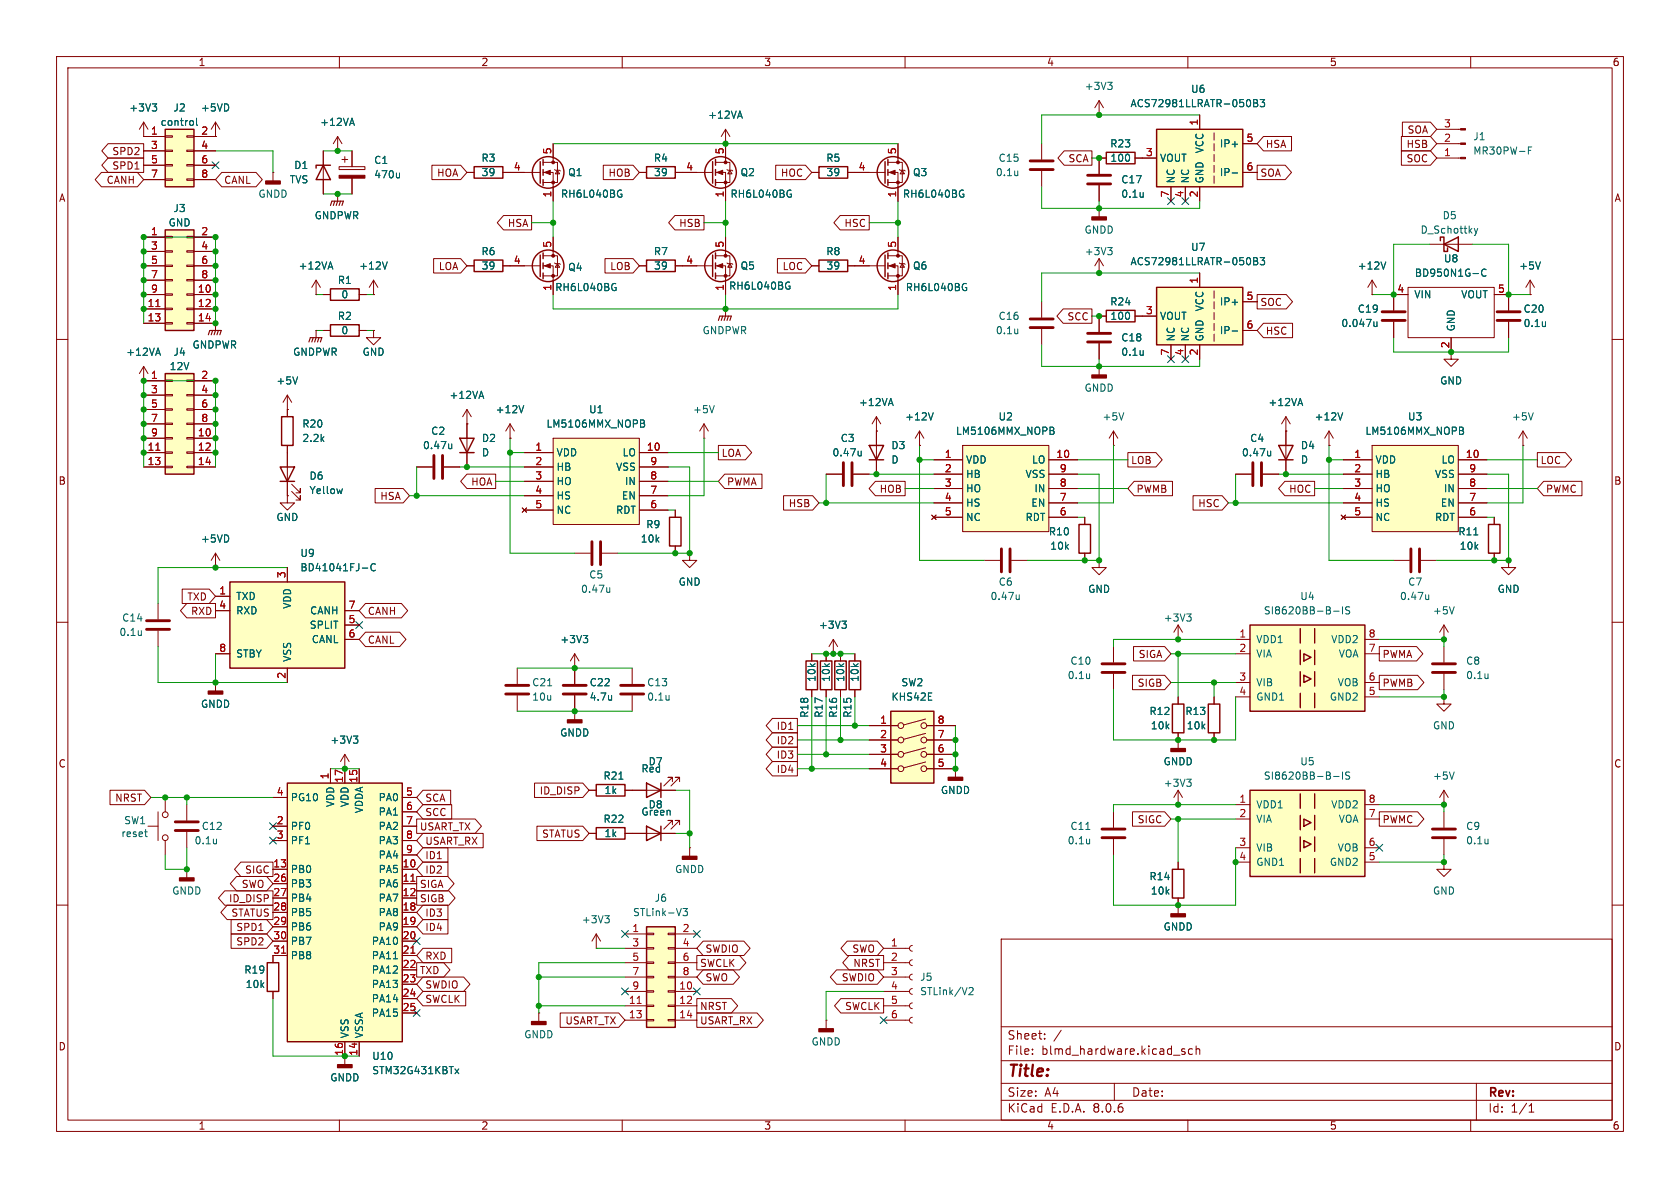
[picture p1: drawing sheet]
<svg xmlns="http://www.w3.org/2000/svg" width="297mm" height="210mm" viewBox="0 0 297 210" stroke-linecap="round" stroke-linejoin="round" font-family="sans-serif">
<defs><g id="words">
<text font-size="2.8" fill="#840000" x="178" y="190.9">Title:</text>
<g font-size="2.1" fill="#840000">
<text x="178" y="184">Sheet:</text>
<text x="178" y="186.7">File:</text>
<text x="184.1" y="186.7">blmd_hardware.kicad_sch</text>
<text x="178" y="196.9">KiCad</text>
<text x="178" y="194.1">Size:</text>
<text x="184.7" y="194.1">A4</text>
<text x="185.7" y="196.9">E.D.A.</text>
<text x="193.3" y="196.9">8.0.6</text>
<text x="200" y="194.1">Date:</text>
<text x="263" y="194.3">Rev:</text>
<text x="263" y="196.9">Id:</text>
<text x="267.1" y="196.9">1/1</text>
</g>
<g font-size="1.8" fill="#840000">
<text x="35" y="11.9">1</text>
<text x="85" y="11.9">2</text>
<text x="135" y="11.9">3</text>
<text x="185" y="11.9">4</text>
<text x="235" y="11.9">5</text>
<text x="285" y="11.9">6</text>
<text x="248.7" y="23.8">SOA</text>
<text x="19.8" y="27.6">SPD2</text>
<text x="188.8" y="28.9">SCA</text>
<text x="223.7" y="26.4">HSA</text>
<text x="248.6" y="26.4">HSB</text>
<text x="248.6" y="28.9">SOC</text>
<text x="10.3" y="35.9">A</text>
<text x="18.7" y="32.7">CANH</text>
<text x="19.8" y="30.2">SPD1</text>
<text x="39.5" y="32.7">CANL</text>
<text x="77.2" y="31.4">HOA</text>
<text x="107.5" y="31.4">HOB</text>
<text x="137.9" y="31.4">HOC</text>
<text x="222.7" y="31.4">SOA</text>
<text x="285.3" y="35.9">A</text>
<text x="89.7" y="40.3">HSA</text>
<text x="120" y="40.3">HSB</text>
<text x="149.2" y="40.3">HSC</text>
<text x="77.5" y="47.9">LOA</text>
<text x="107.8" y="47.9">LOB</text>
<text x="138.2" y="47.9">LOC</text>
<text x="188.6" y="56.8">SCC</text>
<text x="222.7" y="54.3">SOC</text>
<text x="223.7" y="59.4">HSC</text>
<text x="256.3" y="61.7" transform="rotate(-90 256.3 61.7)">2</text>
<text x="127.5" y="81">LOA</text>
<text x="199.9" y="82.2">LOB</text>
<text x="272.3" y="82.2">LOC</text>
<text x="10.3" y="85.9">B</text>
<text x="67.1" y="88.6">HSA</text>
<text x="83.2" y="86">HOA</text>
<text x="128.4" y="86">PWMA</text>
<text x="139.3" y="89.9">HSB</text>
<text x="155.4" y="87.3">HOB</text>
<text x="200.8" y="87.3">PWMB</text>
<text x="211.7" y="89.9">HSC</text>
<text x="227.8" y="87.3">HOC</text>
<text x="273.2" y="87.3">PWMC</text>
<text x="285.3" y="85.9">B</text>
<text x="33" y="106.4">TXD</text>
<text x="33.7" y="108.9">RXD</text>
<text x="64.9" y="108.9">CANH</text>
<text x="64.9" y="114">CANL</text>
<text x="201.2" y="116.5">SIGA</text>
<text x="244.3" y="116.5">PWMA</text>
<text x="201" y="121.6">SIGB</text>
<text x="244.3" y="121.6">PWMB</text>
<text x="137.2" y="129.2">ID1</text>
<text x="137.2" y="131.8">ID2</text>
<text x="10.3" y="135.9">C</text>
<text x="137.2" y="136.8">ID4</text>
<text x="137.2" y="134.3">ID3</text>
<text x="285.3" y="135.9">C</text>
<text x="20.3" y="141.9">NRST</text>
<text x="75.1" y="141.9">SCA</text>
<text x="95.3" y="140.7">ID_DISP</text>
<text x="74.1" y="147">USART_TX</text>
<text x="75.1" y="149.5">USART_RX</text>
<text x="75.1" y="144.5">SCC</text>
<text x="95.7" y="148.3">STATUS</text>
<text x="201" y="145.7">SIGC</text>
<text x="244.3" y="145.7">PWMC</text>
<text x="43.2" y="154.6">SIGC</text>
<text x="75.1" y="152.1">ID1</text>
<text x="75.1" y="154.6">ID2</text>
<text x="40.4" y="159.7">ID_DISP</text>
<text x="42.6" y="157.2">SWO</text>
<text x="74.1" y="157.2">SIGA</text>
<text x="74.1" y="159.7">SIGB</text>
<text x="40.8" y="162.2">STATUS</text>
<text x="41.7" y="164.8">SPD1</text>
<text x="41.7" y="167.3">SPD2</text>
<text x="75.1" y="164.8">ID4</text>
<text x="75.1" y="162.2">ID3</text>
<text x="74.1" y="172.4">TXD</text>
<text x="75.1" y="169.9">RXD</text>
<text x="123.7" y="171.1">SWCLK</text>
<text x="124.6" y="173.7">SWO</text>
<text x="124.6" y="168.6">SWDIO</text>
<text x="148.7" y="173.7">SWDIO</text>
<text x="150.6" y="168.6">SWO</text>
<text x="150.8" y="171.1">NRST</text>
<text x="75.1" y="177.5">SWCLK</text>
<text x="75.1" y="174.9">SWDIO</text>
<text x="123.7" y="178.8">NRST</text>
<text x="149.3" y="178.8">SWCLK</text>
<text x="10.3" y="185.9">D</text>
<text x="99.8" y="181.3">USART_TX</text>
<text x="123.7" y="181.3">USART_RX</text>
<text x="285.3" y="185.9">D</text>
<text x="60.7" y="186.7" transform="rotate(-90 60.7 186.7)">16</text>
<text x="35" y="199.9">1</text>
<text x="85" y="199.9">2</text>
<text x="135" y="199.9">3</text>
<text x="185" y="199.9">4</text>
<text x="235" y="199.9">5</text>
<text x="285" y="199.9">6</text>
</g>
<g font-size="1.8" fill="#006464">
<text x="191.7" y="16.1">+3V3</text>
<text x="210.5" y="16.6">U6</text>
<text x="22.8" y="19.9">+3V3</text>
<text x="28.3" y="22.5">control</text>
<text x="30.6" y="19.9">J2</text>
<text x="35.4" y="19.9">+5VD</text>
<text x="56.5" y="22.5">+12VA</text>
<text x="125.1" y="21.2">+12VA</text>
<text x="199.8" y="19.2">ACS72981LLRATR-050B3</text>
<text x="66" y="29.2">C1</text>
<text x="85" y="28.8">R3</text>
<text x="115.5" y="28.8">R4</text>
<text x="146" y="28.8">R5</text>
<text x="176.4" y="28.8">C15</text>
<text x="196.2" y="26.3">R23</text>
<text x="196.2" y="28.8">100</text>
<text x="205" y="28.8">VOUT</text>
<text x="213" y="27.2" transform="rotate(-90 213 27.2)">VCC</text>
<text x="215.6" y="26.3">IP+</text>
<text x="260.4" y="25">J1</text>
<text x="260.4" y="27.5">MR30PW-F</text>
<text x="45.6" y="35.2">GNDD</text>
<text x="51.1" y="32.6">TVS</text>
<text x="51.9" y="30.1">D1</text>
<text x="66" y="31.7">470u</text>
<text x="85" y="31.3">39</text>
<text x="99.1" y="35.2">RH6L040BG</text>
<text x="100.3" y="31.3">Q1</text>
<text x="115.5" y="31.3">39</text>
<text x="129" y="35.2">RH6L040BG</text>
<text x="130.8" y="31.3">Q2</text>
<text x="146" y="31.3">39</text>
<text x="159.5" y="35.2">RH6L040BG</text>
<text x="161.3" y="31.3">Q3</text>
<text x="176" y="31.3">0.1u</text>
<text x="198.1" y="32.6">C17</text>
<text x="198.1" y="35.2">0.1u</text>
<text x="207.9" y="32.5" transform="rotate(-90 207.9 32.5)">NC</text>
<text x="210.4" y="32.5" transform="rotate(-90 210.4 32.5)">NC</text>
<text x="213" y="32.5" transform="rotate(-90 213 32.5)">GND</text>
<text x="215.6" y="31.3">IP-</text>
<text x="29.7" y="40.2">GND</text>
<text x="30.6" y="37.7">J3</text>
<text x="55.5" y="39">GNDPWR</text>
<text x="191.6" y="41.5">GNDD</text>
<text x="251" y="41.5">D_Schottky</text>
<text x="254.9" y="39">D5</text>
<text x="52.7" y="47.9">+12VA</text>
<text x="63.4" y="47.9">+12V</text>
<text x="85" y="45.3">R6</text>
<text x="85" y="47.9">39</text>
<text x="115.5" y="45.3">R7</text>
<text x="115.5" y="47.9">39</text>
<text x="130.8" y="47.9">Q5</text>
<text x="146" y="45.3">R8</text>
<text x="146" y="47.9">39</text>
<text x="161.3" y="47.9">Q6</text>
<text x="191.7" y="45.3">+3V3</text>
<text x="199.8" y="47.1">ACS72981LLRATR-050B3</text>
<text x="210.5" y="44.6">U7</text>
<text x="239.9" y="47.9">+12V</text>
<text x="255.2" y="46.6">U8</text>
<text x="268.5" y="47.9">+5V</text>
<text x="59.6" y="50.4">R1</text>
<text x="60.3" y="52.9">0</text>
<text x="98.1" y="51.7">RH6L040BG</text>
<text x="100.3" y="48.1">Q4</text>
<text x="128.8" y="51.4">RH6L040BG</text>
<text x="160" y="51.7">RH6L040BG</text>
<text x="249.9" y="52.9">VIN</text>
<text x="250" y="49.1">BD950N1G-C</text>
<text x="258.2" y="52.9">VOUT</text>
<text x="59.6" y="56.7">R2</text>
<text x="60.3" y="59.3">0</text>
<text x="124.1" y="59.3">GNDPWR</text>
<text x="176" y="59.3">0.1u</text>
<text x="176.4" y="56.7">C16</text>
<text x="196.2" y="54.2">R24</text>
<text x="196.2" y="56.7">100</text>
<text x="205" y="56.7">VOUT</text>
<text x="213" y="55.1" transform="rotate(-90 213 55.1)">VCC</text>
<text x="215.6" y="54.2">IP+</text>
<text x="215.6" y="59.3">IP-</text>
<text x="237" y="58">0.047u</text>
<text x="239.9" y="55.5">C19</text>
<text x="257.4" y="58.7" transform="rotate(-90 257.4 58.7)">GND</text>
<text x="269.3" y="55.5">C20</text>
<text x="269.3" y="58">0.1u</text>
<text x="22.2" y="63.1">+12VA</text>
<text x="29.9" y="65.6">12V</text>
<text x="30.6" y="63.1">J4</text>
<text x="33.9" y="61.8">GNDPWR</text>
<text x="51.7" y="63.1">GNDPWR</text>
<text x="64" y="63.1">GND</text>
<text x="198.1" y="60.6">C18</text>
<text x="198.1" y="63.1">0.1u</text>
<text x="207.9" y="60.5" transform="rotate(-90 207.9 60.5)">NC</text>
<text x="210.4" y="60.5" transform="rotate(-90 210.4 60.5)">NC</text>
<text x="213" y="60.5" transform="rotate(-90 213 60.5)">GND</text>
<text x="48.8" y="68.2">+5V</text>
<text x="79.4" y="70.7">+12VA</text>
<text x="151.8" y="72">+12VA</text>
<text x="191.6" y="69.4">GNDD</text>
<text x="224.1" y="72">+12VA</text>
<text x="254.5" y="68.2">GND</text>
<text x="53.3" y="75.8">R20</text>
<text x="76.1" y="77.1">C2</text>
<text x="87.5" y="73.3">+12V</text>
<text x="96.5" y="75.8">LM5106MMX_NOPB</text>
<text x="104" y="73.3">U1</text>
<text x="122.4" y="73.3">+5V</text>
<text x="159.9" y="74.5">+12V</text>
<text x="168.9" y="77.1">LM5106MMX_NOPB</text>
<text x="176.4" y="74.5">U2</text>
<text x="194.8" y="74.5">+5V</text>
<text x="232.3" y="74.5">+12V</text>
<text x="241.3" y="77.1">LM5106MMX_NOPB</text>
<text x="248.8" y="74.5">U3</text>
<text x="267.2" y="74.5">+5V</text>
<text x="53.3" y="78.3">2.2k</text>
<text x="74.7" y="79.6">0.47u</text>
<text x="85.1" y="78.3">D2</text>
<text x="85.1" y="80.9">D</text>
<text x="98.3" y="80.9">VDD</text>
<text x="98.3" y="83.4">HB</text>
<text x="108.8" y="83.4">VSS</text>
<text x="110" y="80.9">LO</text>
<text x="147.1" y="80.9">0.47u</text>
<text x="148.5" y="78.3">C3</text>
<text x="157.5" y="79.6">D3</text>
<text x="157.5" y="82.1">D</text>
<text x="170.7" y="82.1">VDD</text>
<text x="182.4" y="82.1">LO</text>
<text x="219.5" y="80.9">0.47u</text>
<text x="220.9" y="78.3">C4</text>
<text x="229.9" y="79.6">D4</text>
<text x="229.9" y="82.1">D</text>
<text x="243.1" y="82.1">VDD</text>
<text x="254.7" y="82.1">LO</text>
<text x="54.6" y="85">D6</text>
<text x="54.6" y="87.5">Yellow</text>
<text x="98.3" y="86">HO</text>
<text x="98.3" y="88.5">HS</text>
<text x="109.8" y="88.5">EN</text>
<text x="110.4" y="86">IN</text>
<text x="170.7" y="84.7">HB</text>
<text x="170.7" y="87.2">HO</text>
<text x="170.7" y="89.8">HS</text>
<text x="181.2" y="84.7">VSS</text>
<text x="182.2" y="89.8">EN</text>
<text x="182.8" y="87.2">IN</text>
<text x="243.1" y="84.7">HB</text>
<text x="243.1" y="87.2">HO</text>
<text x="243.1" y="89.8">HS</text>
<text x="253.6" y="84.7">VSS</text>
<text x="254.6" y="89.8">EN</text>
<text x="255.2" y="87.2">IN</text>
<text x="48.8" y="92.3">GND</text>
<text x="98.3" y="91">NC</text>
<text x="108.8" y="91">RDT</text>
<text x="114.1" y="93.6">R9</text>
<text x="170.7" y="92.3">NC</text>
<text x="181.2" y="92.3">RDT</text>
<text x="185.3" y="94.8">R10</text>
<text x="243.1" y="92.3">NC</text>
<text x="253.6" y="92.3">RDT</text>
<text x="257.7" y="94.8">R11</text>
<text x="35.4" y="96.1">+5VD</text>
<text x="53" y="98.7">U9</text>
<text x="53" y="101.2">BD41041FJ-C</text>
<text x="113.2" y="96.1">10k</text>
<text x="185.6" y="97.4">10k</text>
<text x="258" y="97.4">10k</text>
<text x="41.7" y="106.3">TXD</text>
<text x="51.7" y="107.7" transform="rotate(-90 51.7 107.7)">VDD</text>
<text x="102.6" y="105">0.47u</text>
<text x="104.1" y="102.5">C5</text>
<text x="119.9" y="103.7">GND</text>
<text x="175" y="106.3">0.47u</text>
<text x="176.5" y="103.7">C6</text>
<text x="192.3" y="105">GND</text>
<text x="229.8" y="106.3">U4</text>
<text x="247.4" y="106.3">0.47u</text>
<text x="248.8" y="103.7">C7</text>
<text x="264.7" y="105">GND</text>
<text x="21" y="112.6">0.1u</text>
<text x="21.5" y="110.1">C14</text>
<text x="41.7" y="108.8">RXD</text>
<text x="54.7" y="111.4">SPLIT</text>
<text x="54.7" y="108.8">CANH</text>
<text x="55" y="113.9">CANL</text>
<text x="99" y="113.9">+3V3</text>
<text x="144.7" y="111.4">+3V3</text>
<text x="205.6" y="110.1">+3V3</text>
<text x="222" y="113.9">VDD1</text>
<text x="223.3" y="108.8">SI8620BB-B-IS</text>
<text x="235.2" y="113.9">VDD2</text>
<text x="253.2" y="108.8">+5V</text>
<text x="41.7" y="116.4">STBY</text>
<text x="51.7" y="117.1" transform="rotate(-90 51.7 117.1)">VSS</text>
<text x="189.1" y="117.7">C10</text>
<text x="222" y="116.4">VIA</text>
<text x="236.6" y="116.4">VOA</text>
<text x="259.1" y="117.7">C8</text>
<text x="35.4" y="125.3">GNDD</text>
<text x="94" y="121.5">C21</text>
<text x="94" y="124.1">10u</text>
<text x="104.1" y="121.5">C22</text>
<text x="104.1" y="124.1">4.7u</text>
<text x="114.3" y="121.5">C13</text>
<text x="114.3" y="124.1">0.1u</text>
<text x="144.4" y="120.6" transform="rotate(-90 144.4 120.6)">10k</text>
<text x="146.9" y="120.6" transform="rotate(-90 146.9 120.6)">10k</text>
<text x="149.5" y="120.6" transform="rotate(-90 149.5 120.6)">10k</text>
<text x="152" y="120.6" transform="rotate(-90 152 120.6)">10k</text>
<text x="157.5" y="124.1">KHS42E</text>
<text x="159.3" y="121.5">SW2</text>
<text x="188.7" y="120.2">0.1u</text>
<text x="222" y="121.5">VIB</text>
<text x="222" y="124.1">GND1</text>
<text x="235" y="124.1">GND2</text>
<text x="236.4" y="121.5">VOB</text>
<text x="259.1" y="120.2">0.1u</text>
<text x="58.3" y="131.7">+3V3</text>
<text x="98.9" y="130.4">GNDD</text>
<text x="143.1" y="127" transform="rotate(-90 143.1 127)">R18</text>
<text x="145.6" y="127" transform="rotate(-90 145.6 127)">R17</text>
<text x="148.2" y="127" transform="rotate(-90 148.2 127)">R16</text>
<text x="150.7" y="127" transform="rotate(-90 150.7 127)">R15</text>
<text x="203.1" y="126.6">R12</text>
<text x="203.4" y="129.1">10k</text>
<text x="209.5" y="126.6">R13</text>
<text x="209.7" y="129.1">10k</text>
<text x="253.2" y="129.1">GND</text>
<text x="113.3" y="136.8">Red</text>
<text x="114.6" y="135.5">D7</text>
<text x="205.6" y="135.5">GNDD</text>
<text x="229.8" y="135.5">U5</text>
<text x="51.3" y="141.8">PG10</text>
<text x="59.3" y="142.8" transform="rotate(-90 59.3 142.8)">VDD</text>
<text x="61.8" y="142.8" transform="rotate(-90 61.8 142.8)">VDD</text>
<text x="64.4" y="143.9" transform="rotate(-90 64.4 143.9)">VDDA</text>
<text x="66.8" y="141.8">PA0</text>
<text x="106.6" y="138">R21</text>
<text x="106.8" y="140.6">1k</text>
<text x="114.6" y="143.1">D8</text>
<text x="166.2" y="140.6">GNDD</text>
<text x="205.6" y="139.3">+3V3</text>
<text x="222" y="143.1">VDD1</text>
<text x="223.3" y="138">SI8620BB-B-IS</text>
<text x="235.2" y="143.1">VDD2</text>
<text x="253.2" y="138">+5V</text>
<text x="21.3" y="148.2">reset</text>
<text x="21.9" y="145.9">SW1</text>
<text x="34.3" y="149.5">0.1u</text>
<text x="35.6" y="146.9">C12</text>
<text x="51.3" y="146.9">PF0</text>
<text x="51.3" y="149.5">PF1</text>
<text x="66.8" y="144.4">PA1</text>
<text x="66.8" y="146.9">PA2</text>
<text x="66.8" y="149.5">PA3</text>
<text x="106.6" y="145.6">R22</text>
<text x="106.8" y="148.2">1k</text>
<text x="113.3" y="144.4">Green</text>
<text x="188.7" y="149.5">0.1u</text>
<text x="189.1" y="146.9">C11</text>
<text x="222" y="145.6">VIA</text>
<text x="236.6" y="145.6">VOA</text>
<text x="259.1" y="146.9">C9</text>
<text x="259.1" y="149.5">0.1u</text>
<text x="51.3" y="154.5">PB0</text>
<text x="66.8" y="154.5">PA5</text>
<text x="66.8" y="152">PA4</text>
<text x="119.2" y="154.5">GNDD</text>
<text x="203.1" y="155.8">R14</text>
<text x="222" y="150.7">VIB</text>
<text x="222" y="153.3">GND1</text>
<text x="235" y="153.3">GND2</text>
<text x="236.4" y="150.7">VOB</text>
<text x="30.3" y="158.3">GNDD</text>
<text x="51.3" y="157.1">PB3</text>
<text x="51.3" y="159.6">PB4</text>
<text x="66.8" y="157.1">PA6</text>
<text x="66.8" y="159.6">PA7</text>
<text x="115.6" y="159.6">J6</text>
<text x="203.4" y="158.3">10k</text>
<text x="253.2" y="158.3">GND</text>
<text x="51.3" y="162.2">PB5</text>
<text x="51.3" y="164.7">PB6</text>
<text x="51.3" y="167.2">PB7</text>
<text x="65.6" y="167.2">PA10</text>
<text x="66.8" y="162.2">PA8</text>
<text x="66.8" y="164.7">PA9</text>
<text x="102.8" y="163.4">+3V3</text>
<text x="111.8" y="162.2">STLink-V3</text>
<text x="205.6" y="164.7">GNDD</text>
<text x="43.1" y="172.3">R19</text>
<text x="51.3" y="169.8">PB8</text>
<text x="65.6" y="169.8">PA11</text>
<text x="65.6" y="172.3">PA12</text>
<text x="162.6" y="173.6">J5</text>
<text x="43.3" y="174.9">10k</text>
<text x="65.6" y="174.9">PA13</text>
<text x="65.6" y="177.4">PA14</text>
<text x="65.6" y="179.9">PA15</text>
<text x="162.6" y="176.1">STLink/V2</text>
<text x="61.8" y="183.6" transform="rotate(-90 61.8 183.6)">VSS</text>
<text x="64.4" y="183.6" transform="rotate(-90 64.4 183.6)">VSSA</text>
<text x="92.6" y="183.7">GNDD</text>
<text x="143.4" y="185">GNDD</text>
<text x="58.3" y="191.4">GNDD</text>
<text x="65.7" y="187.6">U10</text>
<text x="65.7" y="190.1">STM32G431KBTx</text>
</g>
<g font-size="1.8" fill="#a90000">
<text x="26.6" y="23.9">1</text>
<text x="35.5" y="23.9">2</text>
<text x="211.8" y="22.3" transform="rotate(-90 211.8 22.3)">1</text>
<text x="255.2" y="22.6">3</text>
<text x="26.6" y="26.4">3</text>
<text x="26.6" y="29">5</text>
<text x="35.5" y="26.4">4</text>
<text x="35.5" y="29">6</text>
<text x="97.5" y="27.4" transform="rotate(-90 97.5 27.4)">5</text>
<text x="128" y="27.4" transform="rotate(-90 128 27.4)">5</text>
<text x="158.5" y="27.4" transform="rotate(-90 158.5 27.4)">5</text>
<text x="202.5" y="27.7">3</text>
<text x="220.3" y="25.1">5</text>
<text x="255.2" y="27.7">1</text>
<text x="255.2" y="25.1">2</text>
<text x="26.6" y="31.5">7</text>
<text x="35.5" y="31.5">8</text>
<text x="90.7" y="30.2">4</text>
<text x="97.5" y="35" transform="rotate(-90 97.5 35)">1</text>
<text x="121.2" y="30.2">4</text>
<text x="128" y="35" transform="rotate(-90 128 35)">1</text>
<text x="151.7" y="30.2">4</text>
<text x="158.5" y="35" transform="rotate(-90 158.5 35)">1</text>
<text x="206.8" y="35" transform="rotate(-90 206.8 35)">7</text>
<text x="209.3" y="35" transform="rotate(-90 209.3 35)">4</text>
<text x="211.8" y="35" transform="rotate(-90 211.8 35)">2</text>
<text x="220.3" y="30.2">6</text>
<text x="26.6" y="41.7">1</text>
<text x="35.5" y="41.7">2</text>
<text x="26.6" y="44.2">3</text>
<text x="26.6" y="46.7">5</text>
<text x="35.5" y="44.2">4</text>
<text x="35.5" y="46.7">6</text>
<text x="90.7" y="46.7">4</text>
<text x="97.5" y="43.9" transform="rotate(-90 97.5 43.9)">5</text>
<text x="121.2" y="46.7">4</text>
<text x="128" y="43.9" transform="rotate(-90 128 43.9)">5</text>
<text x="151.7" y="46.7">4</text>
<text x="158.5" y="43.9" transform="rotate(-90 158.5 43.9)">5</text>
<text x="26.6" y="49.3">7</text>
<text x="26.6" y="51.8">9</text>
<text x="34.9" y="51.8">10</text>
<text x="35.5" y="49.3">8</text>
<text x="97.5" y="51.5" transform="rotate(-90 97.5 51.5)">1</text>
<text x="128" y="51.5" transform="rotate(-90 128 51.5)">1</text>
<text x="158.5" y="51.5" transform="rotate(-90 158.5 51.5)">1</text>
<text x="211.8" y="50.2" transform="rotate(-90 211.8 50.2)">1</text>
<text x="220.3" y="53.1">5</text>
<text x="246.9" y="51.8">4</text>
<text x="264.7" y="51.8">5</text>
<text x="26" y="54.4">11</text>
<text x="26" y="56.9">13</text>
<text x="34.9" y="54.4">12</text>
<text x="34.9" y="56.9">14</text>
<text x="202.5" y="55.6">3</text>
<text x="220.3" y="58.2">6</text>
<text x="206.8" y="62.9" transform="rotate(-90 206.8 62.9)">7</text>
<text x="209.3" y="62.9" transform="rotate(-90 209.3 62.9)">4</text>
<text x="211.8" y="62.9" transform="rotate(-90 211.8 62.9)">2</text>
<text x="26.6" y="67.1">1</text>
<text x="26.6" y="69.6">3</text>
<text x="35.5" y="67.1">2</text>
<text x="35.5" y="69.6">4</text>
<text x="26.6" y="72.1">5</text>
<text x="26.6" y="74.7">7</text>
<text x="26.6" y="77.2">9</text>
<text x="34.9" y="77.2">10</text>
<text x="35.5" y="72.1">6</text>
<text x="35.5" y="74.7">8</text>
<text x="26" y="79.8">11</text>
<text x="26" y="82.3">13</text>
<text x="34.9" y="79.8">12</text>
<text x="34.9" y="82.3">14</text>
<text x="94.5" y="79.8">1</text>
<text x="94.5" y="82.3">2</text>
<text x="114.3" y="79.8">10</text>
<text x="114.9" y="82.3">9</text>
<text x="166.9" y="81">1</text>
<text x="166.9" y="83.6">2</text>
<text x="186.6" y="81">10</text>
<text x="187.3" y="83.6">9</text>
<text x="239.3" y="81">1</text>
<text x="239.3" y="83.6">2</text>
<text x="259" y="81">10</text>
<text x="259.6" y="83.6">9</text>
<text x="94.5" y="84.8">3</text>
<text x="94.5" y="87.4">4</text>
<text x="94.5" y="89.9">5</text>
<text x="114.9" y="89.9">6</text>
<text x="114.9" y="87.4">7</text>
<text x="114.9" y="84.8">8</text>
<text x="166.9" y="86.1">3</text>
<text x="166.9" y="88.6">4</text>
<text x="187.3" y="88.6">7</text>
<text x="187.3" y="86.1">8</text>
<text x="239.3" y="86.1">3</text>
<text x="239.3" y="88.6">4</text>
<text x="259.6" y="88.6">7</text>
<text x="259.6" y="86.1">8</text>
<text x="166.9" y="91.2">5</text>
<text x="187.3" y="91.2">6</text>
<text x="239.3" y="91.2">5</text>
<text x="259.6" y="91.2">6</text>
<text x="38.7" y="105.2">1</text>
<text x="38.7" y="107.7">4</text>
<text x="50.5" y="102.3" transform="rotate(-90 50.5 102.3)">3</text>
<text x="61.5" y="107.7">7</text>
<text x="61.5" y="110.2">5</text>
<text x="61.5" y="112.8">6</text>
<text x="219" y="112.8">1</text>
<text x="241.9" y="112.8">8</text>
<text x="38.7" y="115.3">8</text>
<text x="219" y="115.3">2</text>
<text x="241.9" y="115.3">7</text>
<text x="50.5" y="120.1" transform="rotate(-90 50.5 120.1)">2</text>
<text x="219" y="120.4">3</text>
<text x="219" y="122.9">4</text>
<text x="241.9" y="122.9">5</text>
<text x="241.9" y="120.4">6</text>
<text x="155.5" y="128">1</text>
<text x="155.5" y="130.6">2</text>
<text x="165.7" y="130.6">7</text>
<text x="165.7" y="128">8</text>
<text x="58.2" y="137.9" transform="rotate(-90 58.2 137.9)">1</text>
<text x="155.5" y="133.1">3</text>
<text x="155.5" y="135.6">4</text>
<text x="165.7" y="135.6">5</text>
<text x="165.7" y="133.1">6</text>
<text x="48.8" y="140.7">4</text>
<text x="60.7" y="138.5" transform="rotate(-90 60.7 138.5)">17</text>
<text x="63.2" y="138.5" transform="rotate(-90 63.2 138.5)">15</text>
<text x="71.7" y="140.7">5</text>
<text x="71.7" y="143.3">6</text>
<text x="219" y="142">1</text>
<text x="241.9" y="142">8</text>
<text x="48.8" y="145.8">2</text>
<text x="48.8" y="148.3">3</text>
<text x="71.7" y="145.8">7</text>
<text x="71.7" y="148.3">8</text>
<text x="219" y="144.5">2</text>
<text x="219" y="149.6">3</text>
<text x="241.9" y="149.6">6</text>
<text x="241.9" y="144.5">7</text>
<text x="48.2" y="153.4">13</text>
<text x="48.2" y="156">26</text>
<text x="71.1" y="153.4">10</text>
<text x="71.1" y="156">11</text>
<text x="71.7" y="150.9">9</text>
<text x="219" y="152.1">4</text>
<text x="241.9" y="152.1">5</text>
<text x="48.2" y="158.5">27</text>
<text x="48.2" y="161">28</text>
<text x="71.1" y="158.5">12</text>
<text x="71.1" y="161">18</text>
<text x="48.2" y="163.6">29</text>
<text x="48.2" y="166.1">30</text>
<text x="71.1" y="163.6">19</text>
<text x="71.1" y="166.1">20</text>
<text x="111.7" y="164.8">1</text>
<text x="111.7" y="167.4">3</text>
<text x="120.6" y="164.8">2</text>
<text x="120.6" y="167.4">4</text>
<text x="157.4" y="167.4">1</text>
<text x="48.2" y="168.7">31</text>
<text x="71.1" y="168.7">21</text>
<text x="71.1" y="171.2">22</text>
<text x="71.1" y="173.7">23</text>
<text x="111.7" y="169.9">5</text>
<text x="111.7" y="172.5">7</text>
<text x="120.6" y="169.9">6</text>
<text x="120.6" y="172.5">8</text>
<text x="157.4" y="169.9">2</text>
<text x="157.4" y="172.5">3</text>
<text x="71.1" y="176.3">24</text>
<text x="71.1" y="178.8">25</text>
<text x="111.1" y="177.5">11</text>
<text x="111.7" y="175">9</text>
<text x="120" y="175">10</text>
<text x="120" y="177.5">12</text>
<text x="157.4" y="175">4</text>
<text x="157.4" y="177.5">5</text>
<text x="111.1" y="180.1">13</text>
<text x="120" y="180.1">14</text>
<text x="157.4" y="180.1">6</text>
<text x="63.2" y="186.7" transform="rotate(-90 63.2 186.7)">14</text>
</g>
</g></defs>
<g fill="none" stroke="#840000" stroke-width=".18">
<path d="M10 10h277v190h-277zM12 12h273v186h-273zM60 10v2M110 10v2M160 10v2M210 10v2M260 10v2M194.3 36.8h.1M194.3 32.8v2.8M194.3 36.8v1.6M195.6 27.9h-1.3v2.8M200.7 27.9h1.2"/>
<path d="M10 60h2M151.1 47h5.4M157 47h1.7v5.1M157 45.2h2.5v3.6h-2.5M158.7 41.9v3.3M159 46.5l.1 .1h.8l.1 .1M159.5 46.6l.4 .6h-.8zM194.3 48.3h.1M194.3 45.7v2.6M194.3 45.7l-.8 1.3M194.3 45.7l.8 1.3M285 60h2"/>
<path d="M10 110h2M208.3 113h.1M208.3 110.5l-.8 1.3M208.3 110.5v2.5M208.3 110.5l.7 1.3M285 110h2M255.3 123.2v1.3h1.2l-1.2 1.2-1.3-1.2h1.3M255.3 123.2h.1M10 160h2M255.3 152.4v1.3h1.2l-1.2 1.2-1.3-1.2h1.3M255.3 152.4h.1M255.3 143.5v2.8"/>
<path d="M255.3 148.3v2.8M285 160h2M177 166h108v32h-108zM60 198v2M110 198v2M160 198v2M177 194.5h108M177 191.5h108M177 187.5h108M177 181.5h108M182.5 186.3v.1M182.5 185.5v.1"/>
<path d="M184.7 183.6v.1M184.7 182.8v.1M187.6 182.1l-1.3 2M197 191.5v3M208.9 185.7l.6 .4-.2 .3-.4-.1M209.5 185.5l-.4-.1-.2 .2M210 198v2M210.8 185.5l-.4-.1-.3 .3v.4l.1 .2h.6M211.5 185.5l.2-.1 .3 .1 .1 .9M211.5 184.9v1.5M260 198v2M261 191.5v6.5"/>
<path d="M270.3 196.6h.9M270.3 195.5l.4-.4v1.5"/>
</g>
<path d="M202.1 34v.9M202.1 34.7l-.1 .1M170.5 50.1l.3 .1M170.7 50.8h.2v.5l-.4 .1M195.8 43.8h.8l-.4 .4M196.4 44.2l.2 .3v.3l-.2 .2M209.8 108.5h.8l-.4 .5M210.3 109l.3 .3v.3l-.3 .2M263.1 148.3v.9M263.1 149l-.1 .1" fill="none" stroke="#006464" stroke-width=".18"/>
<g fill="none" stroke="#840000" stroke-width=".25">
<path d="M195.6 26.9h5.1v2.1h-5.1zM156.5 45.1v3.8M157 44.7v1M157 46.5v1M157 48.3v1"/>
<circle cx="157.9" cy="47" r="2.79"/>
</g>
<g fill="#840000" stroke="#840000" stroke-width=".18">
<path d="M157.2 47l1-.4v.8z"/>
<circle cx="158.7" cy="48.8" r=".25"/>
<circle cx="158.7" cy="45.2" r=".25"/>
</g>
<path d="M192.3 32.5h4M192.3 31h4M253.2 148.1h4.1M253.2 146.6h4.1" fill="none" stroke="#840000" stroke-width=".51"/>
<path d="M193 38.4h2.6v.5h-2.6z" fill="#840000" stroke="#840000" stroke-width=".25"/>
<path d="M221 110.5h20.3v15.2h-20.3z" fill="#ffffc2"/>
<path d="M221 110.5h20.3v15.2h-20.3zM229.9 111.1v2.6M229.9 114.9v2.6M229.9 118.7v2.6M230.5 119.4l1.3 .6-1.3 .7zM230.5 115.6l1.3 .6-1.3 .6zM232.4 111.1v2.6M232.4 114.9v2.6M232.4 118.7v2.6M229.9 122.6v2.5M232.4 122.6v2.5" fill="none" stroke="#840000" stroke-width=".25"/>
<path d="M218.4 113h2.6M218.4 115.6h2.6M241.3 113h2.5M241.3 115.6h2.5M218.4 120.7h2.6M218.4 123.2h2.6M241.3 120.7h2.5M241.3 123.2h2.5" fill="none" stroke="#840000" stroke-width=".18"/>
<path d="M235.8 108h.9M237.3 107.3v1.2M238.6 107.3h-.5l-.2 .1v.3l.6 .3 .1 .3-.2 .2h-.5" fill="none" stroke="#006464" stroke-width=".18"/>
<path d="M221 139.7h20.3v15.2h-20.3z" fill="#ffffc2"/>
<g fill="none" stroke="#840000" stroke-width=".25">
<path d="M144.8 29.5h5.1v2h-5.1zM226.1 78.7h2.5l-1.3 2.6zM190.8 92.7h2v5.1h-2zM226.1 81.3h2.5M105.4 138.7h5.1v2h-5.1zM207.3 124.5h2v5h-2zM213.6 124.5h2v5h-2zM221 139.7h20.3v15.2h-20.3zM105.4 146.3h5.1v2h-5.1zM207.3 153.7h2v5.1h-2zM229.9 140.3v2.6M229.9 144.1v2.6"/>
<path d="M229.9 148v2.5M229.9 151.8v2.5M230.5 148.6l1.3 .6-1.3 .7zM230.5 144.8l1.3 .6-1.3 .7zM232.4 140.3v2.6M232.4 144.1v2.6M232.4 148v2.5M232.4 151.8v2.5"/>
</g>
<g fill="none" stroke="#840000" stroke-width=".18">
<path d="M143.5 30.5h1.3M149.9 30.5h1.2M154.9 76.2h.1M154.9 73.7l-.7 1.2M154.9 73.7v2.5M154.9 73.7l.8 1.2M194.3 64.8h.1M194.3 64.8v1.5M227.3 76.2v7.6M191.8 91.4v1.3M191.8 97.8v1.3M194.3 99.1v1.2h1.3l-1.3 1.3-1.3-1.3h1.3"/>
<path d="M194.3 99.1h.1M91.4 118.1v2.8M101.6 118.1v2.8M196.8 114.3v2.8M196.8 119.1v2.8M255.3 113h.1M255.3 110.5v2.5M255.3 114.3v2.8M255.3 119.1v2.8M255.3 110.5l-.8 1.3M255.3 110.5l.7 1.3M91.4 122.9v2.8"/>
<path d="M101.6 125.7h.1M101.6 122.9v4.4M104.1 139.7h1.3M110.5 139.7h1.3M208.3 130.8h.1M208.3 123.2v1.3M208.3 129.5v2.8M208.3 139.7v2.5M208.3 139.7l-.8 1.3M208.3 139.7l.7 1.3M214.6 123.2v1.3M214.6 129.5v1.3"/>
<path d="M255.3 139.7l-.8 1.3M255.3 139.7v2.5M255.3 139.7l.7 1.3M33 153.7h.1M33 142.2v2.8M33 147.1v2.8M33 153.7v1.5M104.1 147.3h1.3M110.5 147.3h1.3M196.8 143.5v2.8M196.8 148.3v2.8M208.3 142.2h.1"/>
<path d="M208.3 152.4v1.3M208.3 158.8v2.7M218.4 142.2h2.6M218.4 144.8h2.6M218.4 149.9h2.6M218.4 152.4h2.6M241.3 142.2h2.5M241.3 144.8h2.5M241.3 149.9h2.5M241.3 152.4h2.5M255.3 142.2h.1M208.3 160h.1"/>
</g>
<g fill="none" stroke="#006464" stroke-width=".18">
<path d="M157.2 71.3h.6M157.5 70.4l.4 1.3M192.6 119.1v.9M192.6 119.8v.1M257.1 107.3l-.4 1.2M263.1 119.1v.9M263.1 119.8l-.1 .1M96.8 121.2h.7M108.1 122.9v.9M108.1 123.6v.1M109.4 137.7h.7M209.8 137.7h.8l-.4 .5"/>
<path d="M210.3 138.2l.3 .3v.3l-.3 .2M235.8 137.3h.9M237.3 136.5v1.2M238.6 136.5h-.5l-.2 .1v.4l.6 .2 .1 .3-.2 .2h-.5M257.1 136.5l-.4 1.2M38.3 148.3v.9M38.3 149l-.1 .1M192 146.6h.7M192.6 148.3v.9M192.6 149v.1"/>
</g>
<path d="M194.8 118.9h4.1M194.8 117.3h4.1M253.2 118.9h4.1M253.2 117.3h4.1M89.4 122.7h4.1M89.4 121.2h4.1M99.6 122.7h4M99.6 121.2h4M31 146.8h4.1M31 145.3h4.1M194.8 148.1h4.1M194.8 146.6h4.1" fill="none" stroke="#840000" stroke-width=".51"/>
<g fill="#840000" stroke="#840000" stroke-width=".25">
<path d="M207 161.5h2.5v.6h-2.5z"/>
<path d="M207 132.3h2.5v.5h-2.5z"/>
<path d="M193 66.3h2.6v.5h-2.6z"/>
<path d="M100.3 127.3h2.6v.5h-2.6z"/>
<path d="M31.7 155.2h2.6v.5h-2.6z"/>
</g>
<path d="M50.8 138.4h20.3v45.8h-20.3z" fill="#ffffc2"/>
<path d="M50.8 138.4h20.3v45.8h-20.3zM47.2 170.2h2.1v5.1h-2.1z" fill="none" stroke="#840000" stroke-width=".25"/>
<g fill="none" stroke="#840000" stroke-width=".18">
<path d="M227.3 76.2h.1M227.3 73.7l-.7 1.2M227.3 73.7v2.5M227.3 73.7l.8 1.2M218.4 83.8h2.8M223.3 83.8h2.8M58.4 135.9v2.5M61 135.9v2.5M63.5 135.9v2.5M26.2 146.1h1.7M27.9 143.5v5.1M29.2 141v2.5"/>
<path d="M29.2 148.6v2.5M48.3 153.7h2.5M48.3 156.2h2.5M48.3 158.8h2.5M48.3 146.1h2.5M48.3 148.6h2.5M48.3 141h2.5M71.1 153.7h2.6M71.1 156.2h2.6M71.1 158.8h2.6M71.1 146.1h2.6M71.1 148.6h2.6"/>
<path d="M71.1 141h2.6M71.1 143.5h2.6M71.1 151.1h2.6M48.3 161.3h2.5M48.3 163.8h2.5M48.3 166.4h2.5M48.3 175.3v1.2M50.8 168.9h-2.5v1.3M71.1 161.3h2.6M71.1 163.8h2.6M71.1 166.4h2.6M71.1 168.9h2.6"/>
<path d="M71.1 171.5h2.6M71.1 174h2.6M71.1 176.5h2.6M71.1 179.1h2.6M61 184.2v4M63.5 184.2v2.5"/>
<circle cx="29.2" cy="144" r=".51"/>
<circle cx="29.2" cy="148.1" r=".51"/>
</g>
<path d="M72.6 155.8h.8M49.8 168.5h.7M72.6 168.5h.8" fill="none" stroke="#a90000" stroke-width=".18"/>
<path d="M224.6 79.7v.9M229.6 71.3h.6M229.9 70.4l.4 1.3M224.6 80.5l-.3 .1M25.6 147.1h.4M25.8 147.8l.2 .1M69.5 169.5h.8M80.4 189l.7 .8M81.1 189l-.7 .8" fill="none" stroke="#006464" stroke-width=".18"/>
<path d="M59.7 188.2h2.5v.5h-2.5z" fill="#840000" stroke="#840000" stroke-width=".25"/>
<path d="M221.5 81.8v4.1M223 81.8v4.1" fill="none" stroke="#840000" stroke-width=".51"/>
<path d="M170.2 78.7h15.2v15.3h-15.2z" fill="#ffffc2"/>
<g fill="none" stroke="#840000" stroke-width=".18">
<path d="M170.2 78.7h15.2v15.3h-15.2zM196.8 78.7h.1M196.8 76.2l-.7 1.3M196.8 76.2v2.5M196.8 76.2l.8 1.3M269.2 78.7h.1M269.2 76.2l-.7 1.3M269.2 76.2v2.5M269.2 76.2l.8 1.3M164.7 91.1l.8 .7M165.1 81.3h5.1M165.1 83.8h5.1"/>
<path d="M165.1 86.4h5.1M165.1 88.9h5.1M165.1 91.4h5.1M165.5 91.1l-.8 .7M185.4 81.3h5.1M185.4 83.8h5.1M185.4 86.4h5.1M185.4 88.9h5.1M185.4 91.4h5.1M246.4 99.1h2.8M251.2 99.1h2.8"/>
</g>
<path d="M185.6 75.5l.6 .1 .1 .3-.2 .2M185.6 76.1h.5M186.1 76.1l.3 .3-.1 .3-.7 .1M198.7 73l-.5 1.2M271.1 73l-.5 1.2M252.6 105.1v.9M252.6 105.9l-.4 .1" fill="none" stroke="#006464" stroke-width=".18"/>
<path d="M249.4 97v4.1M251 97v4.1" fill="none" stroke="#840000" stroke-width=".51"/>
<path d="M242.6 78.7h15.2v15.3h-15.2z" fill="#ffffc2"/>
<g fill="none" stroke="#840000" stroke-width=".18">
<path d="M48.3 30.5h.1M48.3 30.5v1.5M57.1 26.7v7.6M59.7 26.7h.1M59.7 34.3h.1M59.7 24.1l-.8 1.3M59.7 24.1v2.6M59.7 34.3v1.3M59.7 24.1l.8 1.3M59.9 29.5h4.6v.5h-4.6zM60.5 28.2h1M61 27.7v1"/>
<path d="M62.2 26.7v2.8M62.2 31.5v2.8M82.5 30.5h1.3M88.9 30.5h6.6M96 30.5h1.8v5.1M96 28.7h2.6v3.6h-2.6M97.8 25.4v3.3M98 30l.2 .1h.7l.2 .1M98.6 30.1l.3 .6h-.7zM113 30.5h1.3M119.4 30.5h6.6M126.5 30.5h1.8v5.1"/>
<path d="M126.5 28.7h2.5v3.6h-2.5M128.3 25.4h.1M128.3 22.9v5.8M128.3 22.9l-.8 1.2M128.3 22.9l.7 1.2M128.5 30l.2 .1h.7l.1 .1M129 30.1l.4 .6h-.7zM151.1 30.5h5.4M157 30.5h1.7v5.1M157 28.7h2.5v3.6h-2.5M158.7 25.4v3.3M159 30l.1 .1h.8l.1 .1"/>
<path d="M159.5 30.1l.4 .6h-.8zM184.1 25.4v2.8M184.1 30.2v2.8M55.9 52.1h.1M55.9 49.5l-.8 1.3M55.9 49.5v2.6M55.9 49.5l.7 1.3M66 52.1h.1M66 49.5l-.7 1.3M66 49.5v2.6M66 49.5l.8 1.3M82.5 47h1.3"/>
<path d="M88.9 47h6.6M96 47h1.8v5.1M96 45.2h2.6v3.6h-2.6M97.8 41.9v3.3M98 46.5l.2 .1h.7l.2 .1M98.6 46.6l.3 .6h-.7zM113 47h1.3M119.4 47h6.6M126.5 47h1.8v5.1M126.5 45.2h2.5v3.6h-2.5M128.3 54.6h.1M128.3 41.9v3.3"/>
<path d="M128.3 54.6v1.3M128.5 46.5l.2 .1h.7l.1 .1M129 46.6l.4 .6h-.7zM143.5 47h1.3M149.9 47h1.2M195.6 55.9h-1.3v2.8M200.7 55.9h1.2M25.4 67.3h.1M25.4 64.8l-.8 1.2M25.4 64.8v2.5M25.4 64.8l.8 1.2M82.5 74.9h.1"/>
<path d="M82.5 72.4l-.7 1.3M82.5 72.4v10.2M82.5 72.4l.8 1.3M90.2 77.5h.1M90.2 74.9l-.8 1.3M90.2 74.9v2.6M90.2 74.9l.7 1.3M124.5 77.5h.1M124.5 74.9l-.8 1.3M124.5 74.9v2.6M124.5 74.9l.7 1.3M194.3 60.7v2.8"/>
<path d="M234.9 78.7h.1M234.9 76.2l-.7 1.3M234.9 76.2v2.5M234.9 76.2l.8 1.3M242.6 78.7h15.2v15.3h-15.2zM73.7 82.6h2.8M78.5 82.6h2.8M237.1 91.1l.8 .7M237.5 81.3h5.1M237.5 83.8h5.1M237.5 86.4h5.1M237.5 88.9h5.1"/>
<path d="M237.5 91.4h5.1M237.9 91.1l-.8 .7M257.8 81.3h5.1M257.8 83.8h5.1M257.8 86.4h5.1M257.8 88.9h5.1M257.8 91.4h5.1M264.2 91.4v1.3M264.2 97.8v1.3M266.7 99.1v1.2h1.3l-1.3 1.3-1.3-1.3h1.3M266.7 99.1h.1"/>
</g>
<g fill="none" stroke="#006464" stroke-width=".18">
<path d="M130.8 19.6l.4 1.3M61.9 21.8h.6M62.2 20.9l.5 1.3M70.6 30.6v.8M70.6 31.3l-.2 .1M109.6 33.6l.3 .1M109.7 34.3h.2v.4l-.3 .2M130.5 20.5h.6M139.5 33.6l.3 .1M139.7 34.3h.2v.4l-.4 .2M170 33.6l.3 .1M170.1 34.3h.3v.4l-.4 .2"/>
<path d="M179.9 30.2v.9M179.9 30.9v.1M58.1 47.2h.6M58.4 46.3l.4 1.3M68.5 46.3l-.5 1.3M108.6 50.1l.3 .1M108.7 50.8h.2v.5l-.3 .1M139.3 49.9h.3M139.4 50.6h.3v.4l-.4 .1M27.6 62.4h.6M27.9 61.5l.5 1.3M79.9 78.5v.8"/>
<path d="M79.9 79.2l-.4 .1M84.8 70.1h.6M85.1 69.2l.4 1.2M92.6 71.7l-.4 1.3M126.3 71.7l-.4 1.3M202.1 62v.8M202.1 62.7h-.1M237.4 73l-.5 1.2M258 75.5l.6 .1 .1 .3-.3 .2M258 76.1h.4M258.4 76.1l.3 .3v.3l-.7 .1M260.5 94.6h.8"/>
</g>
<g fill="none" stroke="#840000" stroke-width=".25">
<path d="M57.1 29.2l1.3 2.6h-2.5zM58.4 29.2h-2.5v.5M83.8 29.5h5.1v2h-5.1zM95.5 28.6v3.8M96 28.2v1M96 30v1M96 31.8v1M114.3 29.5h5.1v2h-5.1zM126 28.6v3.8M126.5 28.2v1M126.5 30v1M126.5 31.8v1"/>
<path d="M156.5 28.6v3.8M157 28.2v1M157 30v1M157 31.8v1M83.8 46h5.1v2h-5.1zM95.5 45.1v3.8M96 44.7v1M96 46.5v1M96 48.3v1M114.3 46h5.1v2h-5.1zM126 45.1v3.8M126.5 44.7v1"/>
<path d="M126.5 46.5v1M126.5 48.3v1M144.8 46h5.1v2h-5.1zM195.6 54.9h5.1v2h-5.1zM81.3 77.5h2.5l-1.3 2.5zM81.3 80h2.5M263.1 92.7h2.1v5.1h-2.1z"/>
<circle cx="96.9" cy="30.5" r="2.79"/>
<circle cx="127.4" cy="30.5" r="2.79"/>
<circle cx="157.9" cy="30.5" r="2.79"/>
<circle cx="96.9" cy="47" r="2.79"/>
<circle cx="127.4" cy="47" r="2.79"/>
</g>
<path d="M182.1 30h4.1M182.1 28.4h4.1M192.3 58.9h4M192.3 60.5h4M76.7 80.5v4.1M78.2 80.5v4.1" fill="none" stroke="#840000" stroke-width=".51"/>
<g fill="#840000" stroke="#840000" stroke-width=".18">
<path d="M157.2 30.5l1-.4v.8z"/>
<path d="M126.7 30.5l1.1-.4v.8z"/>
<path d="M126.7 47l1.1-.4v.8z"/>
<path d="M96.3 30.5l1-.4v.8z"/>
<path d="M96.3 47l1-.4v.8z"/>
<path d="M59.9 31h4.6v.5h-4.6z"/>
<circle cx="158.7" cy="32.3" r=".25"/>
<circle cx="158.7" cy="28.7" r=".25"/>
<circle cx="128.3" cy="32.3" r=".25"/>
<circle cx="128.3" cy="28.7" r=".25"/>
<circle cx="128.3" cy="48.8" r=".25"/>
<circle cx="128.3" cy="45.2" r=".25"/>
<circle cx="97.8" cy="32.3" r=".25"/>
<circle cx="97.8" cy="28.7" r=".25"/>
<circle cx="97.8" cy="48.8" r=".25"/>
<circle cx="97.8" cy="45.2" r=".25"/>
</g>
<path d="M58.4 36.3l.3-.7h2l-.2 .7M59.2 35.6l-.3 .7M59.7 35.6l-.3 .7M60.2 35.6l-.3 .7M127 56.6l.3-.7h2l-.3 .7M127.8 55.9l-.3 .7M128.3 55.9l-.3 .7M128.8 55.9l-.3 .7" fill="none" stroke="#840000" stroke-width=".2"/>
<path d="M47 32h2.5v.5h-2.5z" fill="#840000" stroke="#840000" stroke-width=".25"/>
<path d="M29.2 40.6h5.1v17.8h-5.1z" fill="#ffffc2"/>
<g fill="none" stroke="#840000" stroke-width=".18">
<path d="M25.4 41.9h3.8M25.4 52.1h3.8M25.4 54.6h3.8M25.4 57.2h3.8M25.4 44.5h3.8M25.4 47h3.8M25.4 49.5h3.8M29.2 57h1.3v.3h-1.3zM29.2 54.5h1.3v.2h-1.3zM29.2 51.9h1.3v.3h-1.3zM29.2 49.4h1.3v.3h-1.3zM29.2 46.9h1.3v.2h-1.3z"/>
<path d="M29.2 44.3h1.3v.3h-1.3zM29.2 41.8h1.3v.2h-1.3zM33 57h1.3v.3h-1.3zM33 54.5h1.3v.2h-1.3zM33 51.9h1.3v.3h-1.3zM33 49.4h1.3v.3h-1.3zM33 46.9h1.3v.2h-1.3zM33 44.3h1.3v.3h-1.3zM33 41.8h1.3v.2h-1.3zM34.3 41.9h3.8M34.3 52.1h3.8M34.3 54.6h3.8"/>
<path d="M34.3 57.2h3.8M34.3 44.5h3.8M34.3 47h3.8M34.3 49.5h3.8"/>
</g>
<path d="M29.2 40.6h5.1v17.8h-5.1z" fill="none" stroke="#840000" stroke-width=".25"/>
<path d="M27.5 54.2h.8" fill="none" stroke="#a90000" stroke-width=".18"/>
<path d="M29.2 22.9h5.1v10.1h-5.1z" fill="#ffffc2"/>
<g fill="none" stroke="#840000" stroke-width=".18">
<path d="M194.3 17.8l-.8 1.3M194.3 17.8v2.5M194.3 17.8l.8 1.3M25.4 24.1h.1M25.4 24.1h3.8M25.4 26.7h3.8M25.4 29.2h3.8M25.4 31.8h3.8M25.4 21.6l-.8 1.3M25.4 21.6v2.5M25.4 21.6l.8 1.3M29.2 31.6h1.3v.3h-1.3z"/>
<path d="M29.2 29.1h1.3v.2h-1.3zM29.2 26.5h1.3v.3h-1.3zM29.2 24h1.3v.3h-1.3zM33 31.6h1.3v.3h-1.3zM33 29.1h1.3v.2h-1.3zM33 26.5h1.3v.3h-1.3zM33 24h1.3v.3h-1.3zM34.3 24.1h3.8M34.3 26.7h3.8M34.3 29.2h3.8M34.3 31.8h3.8M38.1 24.1h.1"/>
<path d="M38.1 21.6l-.8 1.3M38.1 21.6v2.5M38.1 21.6l.8 1.3M194.3 20.3h.1M254 22.9h4.2M254 25.4h4.2M254 27.9h4.2M242.6 52.1h.1M242.6 49.5l-.8 1.3M242.6 49.5v2.6M242.6 49.5l.7 1.3M246.4 56.9v2.8"/>
<path d="M248.9 50.8h15.3v8.9h-15.3zM248.9 52.1h-2.5v2.8M252.7 43.2h7.6M256.5 59.7v3.8h1.3l-1.3 1.3-1.2-1.3h1.2M264.2 52.1h2.5v2.8M266.7 56.9v2.8M154.9 76.2v7.6M162.6 78.7h.1M162.6 76.2l-.8 1.3M162.6 76.2v2.5M162.6 76.2l.7 1.3M146 83.8h2.8"/>
<path d="M150.9 83.8h2.8M174 99.1h2.8M178.8 99.1h2.8"/>
</g>
<path d="M29.2 22.9h5.1v10.1h-5.1zM254.6 42.5v-.6h.7v2.6h.6v-.7M255.3 43.2l2.5-1.3v2.6zM153.7 78.7h2.5l-1.3 2.6zM153.7 81.3h2.5" fill="none" stroke="#840000" stroke-width=".25"/>
<g fill="none" stroke="#006464" stroke-width=".18">
<path d="M26.9 18.4h.8l-.4 .4M27.5 18.8l.2 .3v.3l-.2 .2M195.8 14.5h.8l-.4 .5M196.4 15l.2 .3v.3l-.2 .2M34.1 21.4l.1 .2-.1 .5M34.7 20.9v1.1l.2 .2M270.2 26.6h.4M270.8 26h-.6v1.2M243.4 56.9v.8M243.4 57.6l-.2 .1h-.3M245 46.3l-.4 1.3M260.6 40.4l.3 .8"/>
<path d="M260.9 41.2l-.3 .4M261.2 40.4l-.3 .8M262.7 47.7a.6 .6 0 0 0-.8 .4 .6 .6 0 0 0 .6 .7l.2-.1M273.2 56.9v.8M273.2 57.6v.1M152.2 79.7v.9M165 73l-.4 1.2M152.2 80.5l-.3 .1M180.2 105.1v.9M180.2 105.9l-.4 .1"/>
</g>
<path d="M244.3 56.6h4.1M244.3 55.1h4.1M264.7 56.6h4M264.7 55.1h4M149.1 81.8v4.1M150.6 81.8v4.1M177 97v4.1M178.6 97v4.1" fill="none" stroke="#840000" stroke-width=".51"/>
<g fill="#840000" stroke="#840000" stroke-width=".18">
<path d="M258.2 22.7h.9v.3h-.9z"/>
<path d="M258.2 25.3h.9v.2h-.9z"/>
<path d="M258.2 27.8h.9v.3h-.9z"/>
</g>
<path d="M204.5 22.9h15.2v10.1h-15.2z" fill="#ffffc2"/>
<path d="M204.5 22.9h15.2v10.1h-15.2z" fill="none" stroke="#840000" stroke-width=".25"/>
<path d="M201.9 27.9h2.6M207 33v2.6M209.5 33v2.6M212.1 20.3v2.6M212.1 33v2.6M214.6 23.5v1.3M214.6 25.4v1.3M214.6 27.3v1.3M214.6 29.2v1.3M214.6 31.1v1.3M219.7 25.4h2.5M219.7 30.5h2.5" fill="none" stroke="#840000" stroke-width=".18"/>
<path d="M221.6 17.6h.5l.2 .2-.2 .4 .2 .1 .1 .3-.3 .3h-.5zM221.6 18.2h.5M222.8 17.6h.8l-.5 .5 .4 .1v.5l-.2 .2-.5-.2M217.8 30.6h1" fill="none" stroke="#006464" stroke-width=".18"/>
<path d="M204.5 50.8h15.2v10.2h-15.2z" fill="#ffffc2"/>
<path d="M204.5 50.8h15.2v10.2h-15.2z" fill="none" stroke="#840000" stroke-width=".25"/>
<g fill="none" stroke="#840000" stroke-width=".18">
<path d="M184.1 53.3v2.8M184.1 58.2v2.8M201.9 55.9h2.6M212.1 48.3v2.5M214.6 51.4v1.3M214.6 53.3v1.3M214.6 55.2v1.3M214.6 57.2v1.2M214.6 59.1v1.2M219.7 53.3h2.5M219.7 58.4h2.5M270.5 52.1h.1"/>
<path d="M270.5 49.5l-.8 1.3M270.5 49.5v2.6M270.5 49.5l.8 1.3M207 61v2.5M209.5 61v2.5M212.1 61v2.5"/>
</g>
<path d="M179.9 58.2v.8M179.9 58.9h.1M217.8 58.5h1M221.6 45.5h.5l.2 .3-.2 .3 .2 .2 .1 .3-.3 .2h-.5zM221.6 46.1h.5M222.8 45.5h.8l-.5 .5 .4 .1v.6l-.2 .1-.5-.1M272.3 46.3l-.4 1.3" fill="none" stroke="#006464" stroke-width=".18"/>
<path d="M182.1 57.9h4.1M182.1 56.4h4.1" fill="none" stroke="#840000" stroke-width=".51"/>
<path d="M29.2 66h5.1v17.8h-5.1z" fill="#ffffc2"/>
<g fill="none" stroke="#840000" stroke-width=".18">
<path d="M38.1 57.2h.1M38.1 57.2v1.2M55.9 58.4h.1M55.9 58.4v1.3M57.1 58.4h1.3M57.1 52.1h1.3M63.5 58.4h1.3M63.5 52.1h1.3M66 58.4v1.3h1.3l-1.3 1.3-1.2-1.3h1.2M66 58.4h.1M25.4 67.3h3.8M25.4 77.5h3.8"/>
<path d="M25.4 69.9h3.8M25.4 72.4h3.8M25.4 74.9h3.8M29.2 79.9h1.3v.2h-1.3zM29.2 77.3h1.3v.3h-1.3zM29.2 74.8h1.3v.3h-1.3zM29.2 72.3h1.3v.2h-1.3zM29.2 69.7h1.3v.3h-1.3zM29.2 67.2h1.3v.2h-1.3zM33 79.9h1.3v.2h-1.3zM33 77.3h1.3v.3h-1.3zM33 74.8h1.3v.3h-1.3z"/>
<path d="M33 72.3h1.3v.2h-1.3zM33 69.7h1.3v.3h-1.3zM33 67.2h1.3v.2h-1.3zM34.3 67.3h3.8M34.3 77.5h3.8M34.3 69.9h3.8M34.3 72.4h3.8M34.3 74.9h3.8M50.8 72.4h.1M50.8 69.9l-.8 1.2M50.8 69.9v3.8M50.8 78.7v8.9"/>
<path d="M50.8 69.9l.8 1.2M25.4 80h3.8M25.4 82.6h3.8M29.2 82.4h1.3v.3h-1.3zM33 82.4h1.3v.3h-1.3zM34.3 80h3.8M34.3 82.6h3.8M50.8 87.6v1.3h1.3l-1.3 1.3-1.3-1.3h1.3M50.8 87.6h.1M51.6 86.9l1.5 1.5v-.8v.8h-.8M51.6 85.6l1.5 1.5v-.7v.7h-.8"/>
</g>
<path d="M58.4 57.4h5.1v2h-5.1zM58.4 51.1h5.1v2h-5.1zM29.2 66h5.1v17.8h-5.1zM49.8 73.7h2v5h-2zM49.5 82.6h2.6l-1.3 2.5zM49.5 85.1h2.6" fill="none" stroke="#840000" stroke-width=".25"/>
<path d="M27.5 79.6h.8" fill="none" stroke="#a90000" stroke-width=".18"/>
<path d="M36.8 59.2l.3-.8h2l-.2 .8M37.6 58.4l-.3 .8M38.1 58.4l-.3 .8M38.6 58.4l-.2 .8M55.4 59.7l-.3 .8M55.9 59.7l-.3 .8M56.4 59.7l-.3 .8M54.6 60.5l.3-.8h2l-.3 .8" fill="none" stroke="#840000" stroke-width=".2"/>
<path d="M52.6 66.6l-.4 1.3M60.5 86.4l-.2 .9" fill="none" stroke="#006464" stroke-width=".18"/>
<path d="M97.8 77.5h15.2v15.2h-15.2z" fill="#ffffc2"/>
<g fill="none" stroke="#840000" stroke-width=".18">
<path d="M97.8 77.5h15.2v15.2h-15.2zM92.3 89.8l.8 .8M92.7 80h5.1M92.7 82.6h5.1M92.7 85.1h5.1M92.7 87.6h5.1M92.7 90.2h5.1M93.1 89.8l-.8 .8M113 80h5.1M113 82.6h5.1M113 85.1h5.1M113 87.6h5.1"/>
<path d="M113 90.2h5.1M119.4 90.2v1.2M119.4 96.5v1.3M121.9 97.8v1.3h1.3l-1.3 1.2-1.3-1.2h1.3M121.9 97.8h.1M143.5 115.6v1.2M146 115.6v1.2M148.6 115.6v1.2M151.1 115.6v1.2M61 135.9h.1M61 133.4l-.8 1.2M61 133.4v2.5"/>
<path d="M61 133.4l.7 1.2M111.8 139.7h7.6M118.9 138.2v-.8h-.8h.8l-1.6 1.5M120.1 138.2v-.8h-.7h.7l-1.5 1.5M143.5 121.9v1.3M146 121.9v1.3M148.6 121.9v1.3M151.1 121.9v1.3M168.9 135.9h.1M168.9 135.9v1.5M111.8 147.3h7.6M118.9 145.8v-.8h-.8h.8l-1.6 1.6"/>
<path d="M120.1 145.8v-.8h-.7h.7l-1.5 1.6M105.4 167.6h.1M105.4 165.1l-.8 1.3M105.4 165.1v2.5M105.4 165.1l.8 1.3M156.2 177.8h4.6M156.2 175.3h4.6M156.2 172.7h4.6M156.2 170.2h4.6M156.2 167.6h4.6M161.3 179.8l-.4 .2-.1 .3 .1 .4 .4 .1M161.3 177.3l-.4 .1-.1 .4 .1 .4 .4 .1"/>
<path d="M161.3 174.8l-.4 .1-.1 .4 .1 .3 .4 .2M161.3 172.2l-.4 .2-.1 .3 .1 .4 .4 .1M161.3 169.7l-.4 .1-.1 .4 .1 .3 .4 .2M161.3 167.1l-.4 .2-.1 .3 .1 .4 .4 .1M156.2 180.3h4.6"/>
</g>
<path d="M113.2 74.2l.6 .2 .1 .2-.2 .2M113.2 74.8h.5M113.7 74.8l.3 .3-.1 .3-.7 .1M62.5 130.1h.8l-.5 .5M63 130.6l.3 .2v.3l-.3 .3M106.9 161.9h.8l-.4 .5M107.5 162.4l.2 .2v.3l-.2 .2M171.3 174.7l.5-.1 .2 .3-.7 .9h.7" fill="none" stroke="#006464" stroke-width=".18"/>
<path d="M118.4 91.4h2v5.1h-2zM142.5 116.8h2v5.1h-2zM145 116.8h2.1v5.1h-2.1zM147.6 116.8h2v5.1h-2zM150.1 116.8h2v5.1h-2zM114.3 138.4l2.5 1.3-2.5 1.3zM116.8 138.4v2.6M114.3 146.1l2.5 1.2-2.5 1.3zM116.8 146.1v2.5" fill="none" stroke="#840000" stroke-width=".25"/>
<path d="M167.6 137.4h2.6v.5h-2.6z" fill="#840000" stroke="#840000" stroke-width=".25"/>
<path d="M157.5 125.7h7.6v12.7h-7.6z" fill="#ffffc2"/>
<g fill="none" stroke="#840000" stroke-width=".18">
<path d="M38.1 120.7h.1M38.1 120.7v1.5M153.7 128.3h5M153.7 130.8h5M153.7 133.4h5M153.7 135.9h5M163.7 134.7l-3.9 1M163.7 132.2l-3.9 1M163.7 129.6l-3.9 1.1M163.7 127.1l-3.9 1M163.8 128.3h5.1M163.8 130.8h5.1"/>
<path d="M163.8 133.4h5.1M163.8 135.9h5.1M95.2 179.1h.1M95.2 179.1v1.5"/>
<circle cx="159.3" cy="133.4" r=".51"/>
<circle cx="159.3" cy="128.3" r=".51"/>
<circle cx="159.3" cy="135.9" r=".51"/>
<circle cx="159.3" cy="130.8" r=".51"/>
<circle cx="163.3" cy="133.4" r=".51"/>
<circle cx="163.3" cy="135.9" r=".51"/>
<circle cx="163.3" cy="130.8" r=".51"/>
<circle cx="163.3" cy="128.3" r=".51"/>
</g>
<path d="M157.5 125.7h7.6v12.7h-7.6z" fill="none" stroke="#840000" stroke-width=".25"/>
<g fill="#840000" stroke="#840000" stroke-width=".25">
<path d="M94 180.6h2.5v.5h-2.5z"/>
<path d="M36.8 122.2h2.6v.5h-2.6z"/>
</g>
<path d="M40.6 102.9h20.4v15.2h-20.4z" fill="#ffffc2"/>
<path d="M40.6 102.9h20.4v15.2h-20.4z" fill="none" stroke="#840000" stroke-width=".25"/>
<path d="M38.1 105.4h2.5M38.1 108h2.5M38.1 115.6h2.5M50.8 100.3v2.6M50.8 118.1v2.6M61 108h2.5M61 110.5h2.5M61 113h2.5" fill="none" stroke="#840000" stroke-width=".18"/>
<path d="M66.3 99.8a.6 .6 0 0 0-.8 .4 .6 .6 0 0 0 .6 .7l.2-.1M64.1 100.4h.9" fill="none" stroke="#006464" stroke-width=".18"/>
<path d="M114.3 163.8h5.1v17.8h-5.1z" fill="#ffffc2"/>
<g fill="none" stroke="#840000" stroke-width=".18">
<path d="M17.9 30.5h6.4l1.1 1.3-1.1 1.2h-6.4l-1.1-1.2zM19.1 25.4h6.3v2.5h-6.3l-1.1-1.2zM19.1 27.9h6.3v2.6h-6.3l-1.1-1.3zM25.4 24.1h.1M25.4 24.1h3.8M25.4 26.7h3.8M25.4 29.2h3.8M25.4 31.8h3.8M34.3 24.1h3.8M34.3 26.7h3.8M34.3 29.2h3.8M34.3 31.8h3.8"/>
<path d="M38.1 24.1h.1M39.2 30.5h6.1l1.1 1.3-1.1 1.2h-6.1l-1.1-1.2zM57.1 26.7v2.5M57.1 31.8v2.5M59.7 26.7h.1M59.7 34.3h.1M62.2 26.7v2.8M62.2 31.5v2.8M76.4 29.2h5l1.1 1.3-1.1 1.3h-5zM82.5 30.5h1.3M88.9 30.5h3.8M89 38.1h5v2.5h-5l-1.1-1.2z"/>
<path d="M97.8 25.4v2.5M97.8 33v2.6M106.7 29.2h5.2l1.1 1.3-1.1 1.3h-5.2zM113 30.5h1.3M119.3 38.1h5.2v2.5h-5.2l-1.1-1.2zM119.4 30.5h3.8M128.3 25.4h.1M128.3 25.4v2.5M128.3 33v2.6M137.1 29.2h5.3l1.1 1.3-1.1 1.3h-5.3zM143.5 30.5h1.3M148.5 38.1h5.2v2.5h-5.2l-1.1-1.2z"/>
<path d="M149.9 30.5h3.8M158.7 25.4v2.5M158.7 33v2.6M188.1 26.7h4.9v2.5h-4.9l-1.1-1.3zM194.3 32.8v2.8M195.6 27.9h-1.3v2.8M200.7 27.9h3.8M207 33v2.6M209.5 33v2.6M212.1 20.3v2.6M212.1 33v2.6M219.7 30.5h2.5"/>
<path d="M219.7 25.4h2.5M222.2 29.2h5l1.1 1.3-1.1 1.3h-5zM223.4 24.1h4.9v2.6h-4.9l-1.2-1.3zM247.7 24.1h5.2l1.1 1.3-1.1 1.3h-5.2zM247.7 26.7h5.2l1.1 1.2-1.1 1.3h-5.2zM247.9 21.6h5l1.1 1.3-1.1 1.2h-5zM25.4 47h3.8M25.4 52.1h3.8M25.4 41.9h3.8M25.4 54.6h3.8M25.4 57.2h3.8M25.4 44.5h3.8"/>
<path d="M25.4 49.5h3.8M34.3 47h3.8M34.3 52.1h3.8M34.3 41.9h3.8M34.3 54.6h3.8M34.3 57.2h3.8M34.3 44.5h3.8M34.3 49.5h3.8M38.1 57.2h.1M55.9 58.4h.1M55.9 52.1h.1M57.1 52.1h1.3"/>
<path d="M57.1 58.4h1.3M63.5 52.1h1.3M63.5 58.4h1.3M66 58.4h.1M66 52.1h.1M76.7 45.7h4.7l1.1 1.3-1.1 1.3h-4.7zM82.5 47h1.3M88.9 47h3.8M97.8 41.9v2.6M97.8 49.5v2.6M107 45.7h4.9l1.1 1.3-1.1 1.3h-4.9zM113 47h1.3"/>
<path d="M119.4 47h3.8M128.3 41.9v2.6M128.3 49.5v2.6M137.4 45.7h5l1.1 1.3-1.1 1.3h-5zM143.5 47h1.3M149.9 47h3.8M158.7 41.9v2.6M158.7 49.5v2.6M188 54.6h5v2.6h-5l-1.2-1.3zM195.6 55.9h-1.3v2.8M200.7 55.9h3.8M212.1 48.3v2.5"/>
<path d="M219.7 53.3h2.5M219.7 58.4h2.5M222.2 52.1h5.2l1.1 1.2-1.1 1.3h-5.2zM223.4 57.1h5.1v2.6h-5.1l-1.2-1.3zM242.6 52.1h.1M246.4 56.9v2.8M248.9 52.1h-2.5v2.8M256.5 59.7v2.5M264.2 52.1h2.5v2.8M266.7 56.9v2.8M270.5 52.1h.1M25.4 67.3h.1"/>
<path d="M25.4 67.3h3.8M25.4 77.5h3.8M25.4 69.9h3.8M25.4 72.4h3.8M25.4 74.9h3.8M34.3 67.3h3.8M34.3 77.5h3.8M34.3 69.9h3.8M34.3 72.4h3.8M34.3 74.9h3.8M50.8 72.4h.1M50.8 72.4v1.3"/>
<path d="M50.8 78.7v3.9M82.5 74.9h.1M82.5 74.9v2.6M90.2 77.5h.1M127 78.7h4.8l1.1 1.3-1.1 1.3h-4.8zM154.9 76.2h.1M154.9 76.2v2.5M162.6 78.7h.1M194.3 60.7v2.8M207 61v2.5M209.5 61v2.5M212.1 61v2.5"/>
<path d="M227.3 76.2h.1M227.3 76.2v2.5M234.9 78.7h.1M25.4 80h3.8M25.4 82.6h3.8M34.3 80h3.8M34.3 82.6h3.8M38.1 97.8l-.8 1.3M38.1 97.8v2.5M38.1 97.8l.8 1.3M50.8 87.6h.1M50.8 85.1v2.5"/>
<path d="M66.3 86.4h5l1.1 1.2-1.1 1.3h-5zM73.7 82.6h2.8M78.5 82.6h2.8M82.5 83.8h5.1v2.6h-5.1l-1.1-1.3zM82.5 80v2.6M92.3 89.8l.8 .8M92.7 80h5.1M92.7 82.6h5.1M92.7 85.1h5.1M92.7 87.6h5.1M92.7 90.2h5.1M93.1 89.8l-.8 .8"/>
<path d="M101.6 97.8h2.8M106.4 97.8h2.8M113 80h5.1M113 82.6h5.1M113 85.1h5.1M113 87.6h5.1M113 90.2h5.1M119.4 90.2v1.2M119.4 96.5v1.3M121.9 97.8h.1M128.1 83.8h6.6v2.6h-6.6l-1.1-1.3zM138.5 87.6h5.2l1.1 1.3-1.1 1.3h-5.2z"/>
<path d="M146 83.8h2.8M150.9 83.8h2.8M154.8 85.1h5.2v2.5h-5.2l-1.2-1.2zM154.9 81.3v2.5M164.7 91.1l.8 .7M165.1 83.8h5.1M165.1 81.3h5.1M165.1 86.4h5.1M165.1 88.9h5.1M165.1 91.4h5.1M165.5 91.1l-.8 .7M185.4 83.8h5.1"/>
<path d="M185.4 81.3h5.1M185.4 86.4h5.1M185.4 88.9h5.1M185.4 91.4h5.1M191.8 91.4v1.3M191.8 97.8v1.3M194.3 99.1h.1M199.4 80h5l1.1 1.3-1.1 1.3h-5zM200.5 85.1h6.8v2.5h-6.8l-1.1-1.2zM210.9 87.6h5.2l1.1 1.3-1.1 1.3h-5.2zM218.4 83.8h2.8M223.3 83.8h2.8"/>
<path d="M227.1 85.1h5.3v2.5h-5.3l-1.1-1.2zM227.3 81.3v2.5M237.1 91.1l.8 .7M237.5 83.8h5.1M237.5 81.3h5.1M237.5 86.4h5.1M237.5 88.9h5.1M237.5 91.4h5.1M237.9 91.1l-.8 .7M257.8 83.8h5.1M257.8 81.3h5.1M257.8 86.4h5.1"/>
<path d="M257.8 88.9h5.1M257.8 91.4h5.1M264.2 91.4v1.3M264.2 97.8v1.3M266.7 99.1h.1M271.8 80h4.9l1.2 1.3-1.2 1.3h-4.9zM272.9 85.1h6.8v2.5h-6.8l-1.1-1.2zM27.9 106.7v2.8M27.9 111.5v2.8M32.2 104.1h4.8l1.1 1.3-1.1 1.3h-4.8zM33 106.7h5.1v2.5h-5.1l-1.1-1.2zM38.1 100.3h.1"/>
<path d="M38.1 105.4h2.5M38.1 108h2.5M38.1 115.6h2.5M50.8 100.3v2.6M50.8 118.1v2.6M61 108h2.5M61 110.5h2.5M61 113h2.5M64.6 106.7h6.4l1.1 1.3-1.1 1.2h-6.4l-1.1-1.2zM64.6 111.8h6.1l1.1 1.2-1.1 1.3h-6.1l-1.1-1.3zM101.6 118.1h.1M101.6 115.6l-.8 1.2"/>
<path d="M101.6 115.6v5.3M101.6 115.6l.8 1.2M111.8 118.1v2.8M143.5 115.6v1.2M146 115.6v1.2M147.3 115.6h.1M147.3 113l-.7 1.3M147.3 113v2.6M147.3 113l.8 1.3M148.6 115.6v1.2M151.1 115.6v1.2M200.2 119.4h5.7l1.1 1.3-1.1 1.2h-5.7z"/>
<path d="M200.4 114.3h5.5l1.1 1.3-1.1 1.2h-5.5zM243.8 114.3h6.6l1.1 1.3-1.1 1.2h-6.6zM243.8 119.4h6.8l1.1 1.3-1.1 1.2h-6.8zM19.4 139.7h6.2l1.1 1.3-1.1 1.2h-6.2zM38.1 120.7h.1M58.4 135.9v2.5M61 135.9h.1M61 135.9v2.5M63.5 135.9v2.5M74.8 139.7h4.9v2.5h-4.9l-1.1-1.2zM94.5 138.4h8.5l1.1 1.3-1.1 1.3h-8.5zM101.6 125.7h.1"/>
<path d="M101.6 122.9v2.8M104.1 139.7h1.3M110.5 139.7h3.8M111.8 122.9v2.8M116.8 139.7h2.6M136.6 134.6h4.4v2.6h-4.4l-1.2-1.3zM136.6 132.1h4.4v2.5h-4.4l-1.2-1.2zM136.6 127h4.4v2.5h-4.4l-1.2-1.2zM136.6 129.5h4.4v2.6h-4.4l-1.2-1.3zM143.5 121.9v1.3M146 121.9v1.3M148.6 121.9v1.3"/>
<path d="M151.1 121.9v1.3M153.7 128.3h5M153.7 130.8h5M153.7 133.4h5M153.7 135.9h5M163.8 128.3h5.1M163.8 130.8h5.1M163.8 133.4h5.1M163.8 135.9h5.1M168.9 135.9h.1M208.3 130.8h.1M208.3 123.2v1.3"/>
<path d="M208.3 129.5v1.3M214.6 123.2v1.3M214.6 129.5v1.3M39.7 157.5h8.6v2.5h-8.6l-1.1-1.2zM41.8 154.9h5.3l1.2 1.3-1.2 1.3h-5.3l-1.1-1.3zM42.6 152.4h5.7v2.5h-5.7l-1.1-1.2zM48.3 153.7h2.5M48.3 156.2h2.5M48.3 158.8h2.5M48.3 146.1h2.5M48.3 148.6h2.5M48.3 141h2.5"/>
<path d="M71.1 153.7h2.6M71.1 156.2h2.6M71.1 158.8h2.6M71.1 146.1h2.6M71.1 148.6h2.6M71.1 141h2.6M71.1 143.5h2.6M71.1 151.1h2.6M73.7 154.9h5.5l1.1 1.3-1.1 1.3h-5.5zM73.7 144.8h10.3l1.1 1.3-1.1 1.2h-10.3zM73.7 157.5h5.6l1.2 1.3-1.2 1.2h-5.6zM74.8 149.9h4.4v2.5h-4.4l-1.1-1.3z"/>
<path d="M74.8 152.4h4.4v2.5h-4.4l-1.1-1.2zM74.8 147.3h10.6v2.6h-10.6l-1.1-1.3zM74.8 142.2h5.1v2.6h-5.1l-1.1-1.3zM94.9 146h8.1l1.1 1.3-1.1 1.3h-8.1zM104.1 147.3h1.3M110.5 147.3h3.8M116.8 147.3h2.6M121.9 149.9h.1M121.9 149.9v1.5M200.2 143.5h5.7l1.1 1.3-1.1 1.3h-5.7zM208.3 152.4v1.3M208.3 158.8v1.2"/>
<path d="M243.8 143.5h6.8l1.1 1.3-1.1 1.3h-6.8zM40.2 160h8.1v2.6h-8.1l-1.2-1.3zM40.9 162.6h6.2l1.2 1.2-1.2 1.3h-6.2zM40.9 165.1h6.2l1.2 1.3-1.2 1.2h-6.2zM48.3 161.3h2.5M48.3 163.8h2.5M48.3 166.4h2.5M48.3 175.3v1.2M50.8 168.9h-2.5v1.3M71.1 161.3h2.6M71.1 163.8h2.6M71.1 166.4h2.6"/>
<path d="M71.1 168.9h2.6M71.1 171.5h2.6M71.1 174h2.6M71.1 176.5h2.6M71.1 179.1h2.6M73.7 170.2h4.7l1.2 1.3-1.2 1.2h-4.7zM74.8 167.6h5.1v2.6h-5.1l-1.1-1.3zM74.8 175.3h7.5v2.5h-7.5l-1.1-1.3zM74.8 172.7h7.2l1.1 1.3-1.1 1.3h-7.2l-1.1-1.3zM74.8 162.6h4.4v2.5h-4.4l-1.1-1.3zM74.8 160h4.4v2.6h-4.4l-1.1-1.3zM99 179.1h10.4l1.1 1.2-1.1 1.3h-10.4z"/>
<path d="M110.5 165.1h3.8M110.5 175.3h3.8M110.5 177.8h3.8M110.5 167.6h3.8M110.5 170.2h3.8M110.5 172.7h3.8M114.3 177.7h1.3v.2h-1.3zM114.3 175.1h1.3v.3h-1.3zM114.3 172.6h1.3v.2h-1.3zM114.3 170.1h1.3v.2h-1.3zM114.3 167.5h1.3v.3h-1.3zM114.3 165h1.3v.2h-1.3z"/>
<path d="M118.1 177.7h1.3v.2h-1.3zM118.1 175.1h1.3v.3h-1.3zM118.1 172.6h1.3v.2h-1.3zM118.1 170.1h1.3v.2h-1.3zM118.1 167.5h1.3v.3h-1.3zM118.1 165h1.3v.2h-1.3zM119.4 165.1h3.8M119.4 175.3h3.8M119.4 177.8h3.8M119.4 167.6h3.8M119.4 170.2h3.8M119.4 172.7h3.8"/>
<path d="M123.2 168.9h7.6l1.1 1.3-1.1 1.3h-7.6zM123.2 176.5h6.1l1.1 1.3-1.1 1.3h-6.1zM123.2 179.1h10.6l1.1 1.2-1.1 1.3h-10.6zM124.3 171.4h5.3l1.1 1.3-1.1 1.3h-5.3l-1.1-1.3zM124.3 166.4h7.2l1.1 1.2-1.1 1.3h-7.2l-1.1-1.3zM147.9 171.4h7.2l1.1 1.3-1.1 1.3h-7.2l-1.1-1.3zM148.6 176.5h7.6v2.6h-7.6l-1.1-1.3zM149.8 166.4h5.3l1.1 1.2-1.1 1.3h-5.3l-1.1-1.3zM150.1 168.9h6.1v2.6h-6.1l-1.1-1.3zM208.3 160h.1M61 184.2v2.5M63.5 184.2v2.5"/>
<path d="M110.5 180.3h3.8M114.3 180.2h1.3v.3h-1.3zM118.1 180.2h1.3v.3h-1.3zM119.4 180.3h3.8M146 180.3h.1M146 180.3v1.6"/>
</g>
<path d="M114.3 163.8h5.1v17.8h-5.1z" fill="none" stroke="#840000" stroke-width=".25"/>
<path d="M27.5 54.2h.8M27.5 79.6h.8M72.6 155.8h.8M49.8 168.5h.7M72.6 168.5h.8M112.6 177.4h.8" fill="none" stroke="#a90000" stroke-width=".18"/>
<g fill="none" stroke="#006464" stroke-width=".18">
<path d="M26.9 18.4h.8l-.4 .4M27.5 18.8l.2 .3v.3l-.2 .2M130.8 19.6l.4 1.3M221.6 17.6h.5l.2 .2-.2 .4 .2 .1 .1 .3-.3 .3h-.5zM221.6 18.2h.5M222.8 17.6h.8l-.5 .5 .4 .1v.5l-.2 .2-.5-.2M34.1 21.4l.1 .2-.1 .5M34.7 20.9v1.1l.2 .2M61.9 21.8h.6M62.2 20.9l.5 1.3M70.6 30.6v.8M70.6 31.3l-.2 .1"/>
<path d="M109.6 33.6l.3 .1M109.7 34.3h.2v.4l-.3 .2M130.5 20.5h.6M139.5 33.6l.3 .1M139.7 34.3h.2v.4l-.4 .2M170 33.6l.3 .1M170.1 34.3h.3v.4l-.4 .2M202.1 34v.9M202.1 34.7l-.1 .1M217.8 30.6h1M58.1 47.2h.6M58.4 46.3l.4 1.3"/>
<path d="M68.5 46.3l-.5 1.3M108.6 50.1l.3 .1M108.7 50.8h.2v.5l-.3 .1M139.3 49.9h.3M139.4 50.6h.3v.4l-.4 .1M170.5 50.1l.3 .1M170.7 50.8h.2v.5l-.4 .1M217.8 58.5h1M221.6 45.5h.5l.2 .3-.2 .3 .2 .2 .1 .3-.3 .2h-.5zM221.6 46.1h.5M222.8 45.5h.8l-.5 .5 .4 .1v.6l-.2 .1-.5-.1M243.4 56.9v.8"/>
<path d="M243.4 57.6l-.2 .1h-.3M245 46.3l-.4 1.3M262.7 47.7a.6 .6 0 0 0-.8 .4 .6 .6 0 0 0 .6 .7l.2-.1M272.3 46.3l-.4 1.3M273.2 56.9v.8M273.2 57.6v.1M27.6 62.4h.6M27.9 61.5l.5 1.3M52.6 66.6l-.4 1.3M79.9 78.5v.8M79.9 79.2l-.4 .1M84.8 70.1h.6"/>
<path d="M85.1 69.2l.4 1.2M92.6 71.7l-.4 1.3M113.2 74.2l.6 .2 .1 .2-.2 .2M113.2 74.8h.5M113.7 74.8l.3 .3-.1 .3-.7 .1M152.2 79.7v.9M157.2 71.3h.6M157.5 70.4l.4 1.3M165 73l-.4 1.2M185.6 75.5l.6 .1 .1 .3-.2 .2M185.6 76.1h.5M186.1 76.1l.3 .3-.1 .3-.7 .1"/>
<path d="M202.1 62v.8M202.1 62.7h-.1M224.6 79.7v.9M229.6 71.3h.6M229.9 70.4l.4 1.3M237.4 73l-.5 1.2M258 75.5l.6 .1 .1 .3-.3 .2M258 76.1h.4M258.4 76.1l.3 .3v.3l-.7 .1M60.5 86.4l-.2 .9M66.3 99.8a.6 .6 0 0 0-.8 .4 .6 .6 0 0 0 .6 .7l.2-.1M152.2 80.5l-.3 .1"/>
<path d="M224.6 80.5l-.3 .1M260.5 94.6h.8M25 111.5v.8M25 112.2l-.1 .1M64.1 100.4h.9M103.1 112.3h.8l-.4 .5M103.7 112.8l.2 .3v.3l-.2 .2M107.8 103.9v.8M107.8 104.6l-.4 .1M148.8 109.8h.8l-.4 .5M149.4 110.3l.2 .2v.3l-.2 .3M62.5 130.1h.8l-.5 .5"/>
<path d="M63 130.6l.3 .2v.3l-.3 .3M108.1 122.9v.9M108.1 123.6v.1M109.4 137.7h.7M118.3 122.9v.9M118.3 123.6l-.1 .1M69.5 169.5h.8M120.7 160.6h.8l-.4 .5 .4 .1v.5l-.2 .2-.6-.2M80.4 189l.7 .8M81.1 189l-.7 .8"/>
</g>
<g fill="#840000" stroke="#840000" stroke-width=".25">
<path d="M120.6 151.4h2.6v.5h-2.6z"/>
<path d="M144.8 181.9h2.5v.5h-2.5z"/>
</g>
<path d="M104.6 95.8v4M106.2 95.8v4M25.9 111.3h4.1M25.9 109.7h4.1M109.7 122.7h4.1M109.7 121.2h4.1" fill="none" stroke="#840000" stroke-width=".51"/>
<g fill="none" stroke="#009600" stroke-width=".18">
<path d="M38.1 26.7h10.2v3.8M57.1 34.3h5.1M57.1 26.7h5.1M94 39.4h3.8M97.8 35.6v6.3M97.8 25.4h60.9M124.5 39.4h3.8M128.3 35.6v6.3M153.7 39.4h5M158.7 35.6v6.3M184.1 33v3.8h28v-1.2M193 27.9h1.3"/>
<path d="M194.3 35.6v1.2M212.1 20.3h-28v5.1M25.4 57.2v-15.3h12.7v15.3M55.9 52.1h1.2M55.9 58.4h1.2M64.8 52.1h1.2M64.8 58.4h1.2M97.8 52.1v2.5h60.9v-2.5M128.3 52.1v2.5M193 55.9h1.3M212.1 48.3h-28v5M246.4 59.7v2.5h20.3v-2.5"/>
<path d="M252.7 43.2h-6.3v8.9h-3.8M260.3 43.2h6.4v8.9h3.8M90.2 77.5v20.3h11.4M124.5 77.5v10.1h-6.4M162.6 78.7v20.4h11.4M184.1 61v3.8h28v-1.3M194.3 63.5v1.3M196.8 78.7v10.2h-6.3M234.9 78.7v20.4h11.5M269.2 78.7v10.2h-6.3M25.4 82.6v-15.3h12.7v15.3M72.4 87.6h20.3"/>
<path d="M73.7 82.6v5M81.3 82.6h11.4M87.6 85.1h5.1M90.2 80h2.5M118.1 82.6h3.8v15.2h-12.7M118.1 80h8.9M118.1 85.1h8.9M118.1 90.2h1.3M144.8 88.9h20.3M146 83.8v5.1M153.7 83.8h11.4M160 86.4h5.1"/>
<path d="M162.6 81.3h2.5M190.5 83.8h3.8v15.3h-12.7M190.5 86.4h8.9M190.5 81.3h8.9M190.5 91.4h1.3M217.2 88.9h20.3M218.4 83.8v5.1M226.1 83.8h11.4M232.4 86.4h5.1M234.9 81.3h2.6M262.9 83.8h3.8v15.3h-12.7M262.9 86.4h8.9"/>
<path d="M262.9 81.3h8.9M262.9 91.4h1.3M27.9 114.3v6.4h22.9M38.1 115.6v5.1M50.8 100.3h-22.9v6.4M91.4 118.1h20.4M143.5 115.6h7.6M207 115.6h11.4M208.3 115.6v7.6M218.4 113h-21.6v1.3M243.8 113h11.5v1.3M58.4 135.9h5.1"/>
<path d="M91.4 125.7h20.4M119.4 139.7h2.5v10.2M141 128.3h12.7M141 135.9h12.7M141 130.8h12.7M141 133.4h12.7M143.5 123.2v12.7M146 123.2v10.2M148.6 123.2v7.6M151.1 123.2v5.1M168.9 128.3v7.6M196.8 121.9v8.9h21.6v-7.6"/>
<path d="M207 120.7h11.4M214.6 120.7v2.5M255.3 121.9v1.3h-11.5M26.7 141h21.6M33 149.9v3.8h-3.8v-2.6M33 141v1.2M119.4 147.3h2.5M207 144.8h11.4M208.3 144.8v7.6M218.4 149.9v10.1h-21.6v-8.9M218.4 142.2h-21.6v1.3M243.8 142.2h11.5v1.3"/>
<path d="M255.3 151.1v1.3h-11.5M48.3 176.5v10.2h15.2M95.2 177.8h15.3M95.2 172.7h15.3M105.4 167.6h5.1M110.5 170.2h-15.3v8.9M156.2 175.3h-10.2v5"/>
</g>
<g fill="none" stroke="#000084" stroke-width=".18">
<path d="M37.5 28.6l1.2 1.2M38.7 28.6l-1.2 1.2M206.4 35l1.2 1.2M207.6 35l-1.2 1.2M208.9 35l1.3 1.2M210.2 35l-1.3 1.2M206.4 62.9l1.2 1.2M207.6 62.9l-1.2 1.2M208.9 62.9l1.3 1.2M210.2 62.9l-1.3 1.2M62.9 109.9l1.2 1.2M64.1 109.9l-1.2 1.2"/>
<path d="M47.7 148l1.2 1.2M47.7 145.4l1.2 1.3M48.9 148l-1.2 1.2M48.9 145.4l-1.2 1.3M243.2 149.3l1.2 1.2M244.4 149.3l-1.2 1.2M73.1 178.5l1.2 1.2M73.1 165.8l1.2 1.2M74.3 178.5l-1.2 1.2M74.3 165.8l-1.2 1.2M109.9 164.5l1.2 1.2M109.9 174.7l1.2 1.2"/>
<path d="M111.1 164.5l-1.2 1.2M111.1 174.7l-1.2 1.2M122.6 174.7l1.2 1.2M122.6 164.5l1.2 1.2M123.8 174.7l-1.2 1.2M123.8 164.5l-1.2 1.2M155.6 179.7l1.2 1.2M156.8 179.7l-1.2 1.2"/>
</g>
<g fill="#009600" stroke="#009600" stroke-width=".18">
<circle cx="38.1" cy="77.5" r=".46"/>
<circle cx="25.4" cy="80" r=".46"/>
<circle cx="38.1" cy="80" r=".46"/>
<circle cx="38.1" cy="120.7" r=".46"/>
<circle cx="38.1" cy="100.3" r=".46"/>
<circle cx="29.2" cy="141" r=".46"/>
<circle cx="61" cy="135.9" r=".46"/>
<circle cx="146" cy="133.4" r=".46"/>
<circle cx="143.5" cy="135.9" r=".46"/>
<circle cx="121.9" cy="147.3" r=".46"/>
<circle cx="168.9" cy="130.8" r=".46"/>
<circle cx="151.1" cy="128.3" r=".46"/>
<circle cx="119.4" cy="97.8" r=".46"/>
<circle cx="121.9" cy="97.8" r=".46"/>
<circle cx="101.6" cy="118.1" r=".46"/>
<circle cx="148.6" cy="115.6" r=".46"/>
<circle cx="95.2" cy="172.7" r=".46"/>
<circle cx="95.2" cy="177.8" r=".46"/>
<circle cx="101.6" cy="125.7" r=".46"/>
<circle cx="33" cy="141" r=".46"/>
<circle cx="61" cy="186.7" r=".46"/>
<circle cx="33" cy="153.7" r=".46"/>
<circle cx="227.3" cy="83.8" r=".46"/>
<circle cx="218.4" cy="88.9" r=".46"/>
<circle cx="194.3" cy="99.1" r=".46"/>
<circle cx="234.9" cy="81.3" r=".46"/>
<circle cx="194.3" cy="20.3" r=".46"/>
<circle cx="194.3" cy="55.9" r=".46"/>
<circle cx="194.3" cy="48.3" r=".46"/>
<circle cx="194.3" cy="27.9" r=".46"/>
<circle cx="194.3" cy="36.8" r=".46"/>
<circle cx="158.7" cy="39.4" r=".46"/>
<circle cx="255.3" cy="142.2" r=".46"/>
<circle cx="255.3" cy="152.4" r=".46"/>
<circle cx="266.7" cy="99.1" r=".46"/>
<circle cx="264.2" cy="99.1" r=".46"/>
<circle cx="214.6" cy="120.7" r=".46"/>
<circle cx="255.3" cy="123.2" r=".46"/>
<circle cx="255.3" cy="113" r=".46"/>
<circle cx="208.3" cy="113" r=".46"/>
<circle cx="208.3" cy="115.6" r=".46"/>
<circle cx="218.4" cy="152.4" r=".46"/>
<circle cx="214.6" cy="130.8" r=".46"/>
<circle cx="208.3" cy="142.2" r=".46"/>
<circle cx="208.3" cy="144.8" r=".46"/>
<circle cx="208.3" cy="130.8" r=".46"/>
<circle cx="208.3" cy="160" r=".46"/>
<circle cx="191.8" cy="99.1" r=".46"/>
<circle cx="162.6" cy="81.3" r=".46"/>
<circle cx="154.9" cy="83.8" r=".46"/>
<circle cx="146" cy="115.6" r=".46"/>
<circle cx="168.9" cy="133.4" r=".46"/>
<circle cx="147.3" cy="115.6" r=".46"/>
<circle cx="194.3" cy="64.8" r=".46"/>
<circle cx="168.9" cy="135.9" r=".46"/>
<circle cx="148.6" cy="130.8" r=".46"/>
<circle cx="146" cy="88.9" r=".46"/>
<circle cx="256.5" cy="62.2" r=".46"/>
<circle cx="266.7" cy="52.1" r=".46"/>
<circle cx="246.4" cy="52.1" r=".46"/>
<circle cx="73.7" cy="87.6" r=".46"/>
<circle cx="25.4" cy="69.9" r=".46"/>
<circle cx="25.4" cy="74.9" r=".46"/>
<circle cx="25.4" cy="72.4" r=".46"/>
<circle cx="25.4" cy="77.5" r=".46"/>
<circle cx="38.1" cy="72.4" r=".46"/>
<circle cx="38.1" cy="74.9" r=".46"/>
<circle cx="38.1" cy="52.1" r=".46"/>
<circle cx="38.1" cy="49.5" r=".46"/>
<circle cx="90.2" cy="80" r=".46"/>
<circle cx="128.3" cy="54.6" r=".46"/>
<circle cx="82.5" cy="82.6" r=".46"/>
<circle cx="128.3" cy="25.4" r=".46"/>
<circle cx="128.3" cy="39.4" r=".46"/>
<circle cx="59.7" cy="26.7" r=".46"/>
<circle cx="59.7" cy="34.3" r=".46"/>
<circle cx="38.1" cy="44.5" r=".46"/>
<circle cx="38.1" cy="47" r=".46"/>
<circle cx="38.1" cy="41.9" r=".46"/>
<circle cx="97.8" cy="39.4" r=".46"/>
<circle cx="25.4" cy="49.5" r=".46"/>
<circle cx="25.4" cy="52.1" r=".46"/>
<circle cx="38.1" cy="67.3" r=".46"/>
<circle cx="38.1" cy="54.6" r=".46"/>
<circle cx="38.1" cy="57.2" r=".46"/>
<circle cx="25.4" cy="54.6" r=".46"/>
<circle cx="25.4" cy="67.3" r=".46"/>
<circle cx="38.1" cy="69.9" r=".46"/>
<circle cx="25.4" cy="41.9" r=".46"/>
<circle cx="25.4" cy="47" r=".46"/>
<circle cx="25.4" cy="44.5" r=".46"/>
</g>
<use href="#words"/>
</svg>
